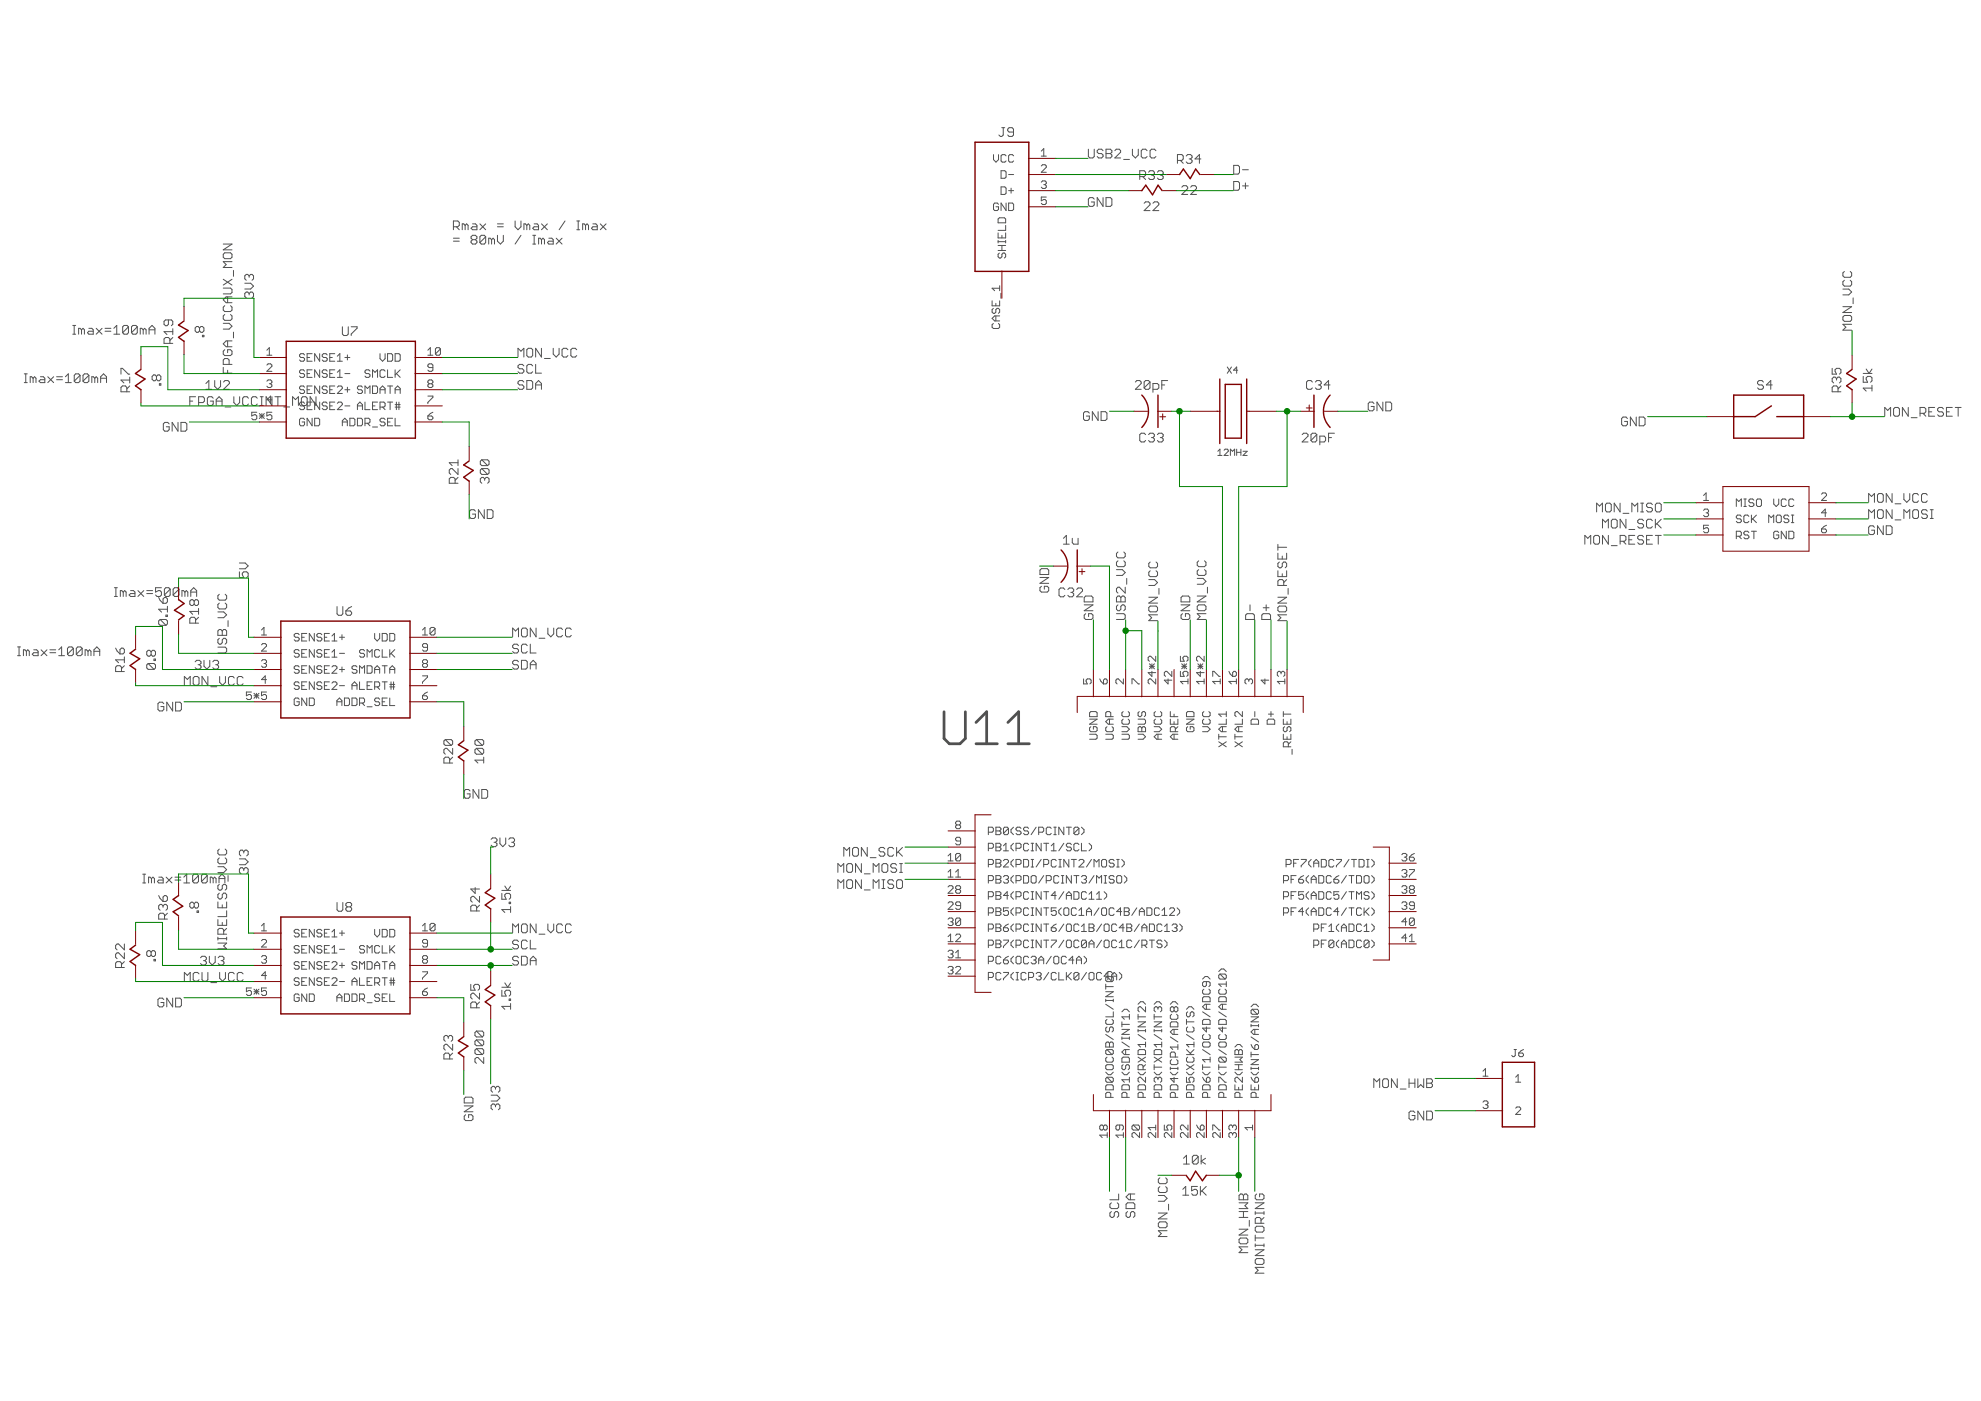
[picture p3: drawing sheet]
<svg xmlns="http://www.w3.org/2000/svg" width="594mm" height="420mm" viewBox="0 0 594 420" stroke-linecap="round" stroke-linejoin="round" font-family="sans-serif">
<g fill="none" stroke="#505050" stroke-width=".3">
<path d="M300.4 38.3h.9M300.9 38.3v2.2l-.5 .4h-.4l-.4-.4M303.9 39.6h-1.3l-.4-.4v-.5l.4-.4h.9l.4 .4v1.8l-.4 .4h-.9l-.4-.4M297.9 46.4v1.5l.8 .7 .7-.7v-1.5M300.2 56h1.1l.4 .4v1.5l-.4 .4h-1.1zM300.2 51.2h1.1l.4 .4v1.5l-.4 .4h-1.1zM301.7 46.7l-.4-.3h-.7l-.4 .3v1.6l.4 .3h.7l.4-.3M302.5 57.2h1.5M302.5 52.3h1.5M303.2 56.4v1.5M304 46.7l-.4-.3h-.8l-.3 .3v1.6l.3 .3h.8l.4-.3M312.3 45.3l.7-.7v2.2"/>
<path d="M312.3 49.8l.4-.4h.7l.4 .4v.4l-1.5 1.5h1.5M312.3 54.6l.4-.3h.7l.4 .3v.4l-.4 .4M312.3 46.8h1.5M313 55.4h.4M313.4 55.4l.4 .4v.3l-.4 .4h-.7l-.4-.4M313.8 59.1h-1.5v1.1l.7-.4h.4l.4 .4v.8l-.4 .3h-.7l-.4-.3M326.4 44.7v2.2l.4 .5h.9l.4-.5v-2.2M328.1 59.7l-.4-.4h-.9l-.4 .4v1.8l.4 .4h.9l.4-.4v-.9h-.8M330.8 45.2l-.5-.5h-.8l-.5 .5v.4l.5 .5h.8l.5 .4v.4l-.5 .5h-.8l-.5-.5M330.8 59.3v2.6l-1.8-2.6v2.6M331.7 59.3h1.3l.4 .4v1.8l-.4 .4h-1.3zM331.7 44.7h1.3l.4 .5v.4l-.4 .5 .4 .4v.4l-.4 .5h-1.3z"/>
<path d="M331.7 46.1h1.3M334.3 45.2l.5-.5h.8l.5 .5v.4l-1.8 1.8h1.8M337 47.8h1.7M339.6 44.7v1.8l.9 .9 .9-.9v-1.8M341.8 53h1.3l.5-.5v-.9l-.5-.4h-1.3v2.6M342.7 53l.9 .8M344 45.2l-.4-.5h-.9l-.5 .5v1.7l.5 .5h.9l.4-.5M344.4 51.6l.5-.4h.9l.4 .4v.5l-.4 .4M345.3 52.5h.5M345.8 52.5l.4 .5v.4l-.4 .4h-.9l-.5-.4M346.6 45.2l-.4-.5h-.9l-.4 .5v1.7l.4 .5h.9l.4-.5M347.1 51.6l.4-.4h.9l.4 .4v.5l-.4 .4"/>
<path d="M348 52.5h.4M348.4 52.5l.4 .5v.4l-.4 .4h-.9l-.4-.4M353.1 48.1h1.3l.4-.4v-.9l-.4-.4h-1.3v2.6M354 48.1l.8 .9M354.4 56.1l.5-.4h.8l.5 .4v.5l-1.8 1.7h1.8M355.7 46.8l.5-.4h.8l.5 .4v.4l-.5 .5M356.6 47.7h.4M357 47.7l.5 .4v.5l-.5 .4h-.8l-.5-.4M357.1 56.1l.4-.4h.9l.4 .4v.5l-1.7 1.7h1.7M360.1 47.7h-1.7l1.3-1.3v2.6M370 49.6h1.3l.4 .4v1.8l-.4 .4h-1.3zM370 54.4h1.3l.4 .5v1.7l-.4 .5h-1.3z"/>
<path d="M372.6 55.8h1.8M372.6 50.9h1.8M373.5 54.9v1.7M67 73.2h2.6l-2.6 1.7h2.6M67 76.3l.4-.5h1.7l.5 .5v.8l-.5 .5h-1.7l-.4-.5zM69.6 78.5h-2.6l.8 .9-.8 .8h2.6M136 68h1.3l.4-.4v-.9l-.4-.4h-1.3v2.6M136 72.3h1.7M136 71.4h1.7M136.9 68l.8 .9M139.5 67.6l-.4-.5h-.5v1.8M139.5 67.6v1.3"/>
<path d="M139.5 67.6l.4-.5 .5 .5v1.3M141.7 67.1h.9l.4 .5v1.3h-1.3l-.4-.4 .4-.5h1.3M141.7 71.9l-.4-.5v-.4l.4-.4h.9l.4 .4v.4l-.4 .5M141.7 71.9l-.4 .4v.4l.4 .5h.9l.4-.5v-.4l-.4-.4M141.7 71.9h.9M143.9 67.1l1.7 1.8M145.6 67.1l-1.7 1.8M145.6 71l-.4-.4h-.9l-.4 .4v1.7M145.6 71v1.7l-.4 .5h-.9l-.4-.5M145.6 71l-1.7 1.7M147.4 71.9l-.4-.5h-.4v1.8M147.4 71.9v1.3"/>
<path d="M147.4 71.9l.5-.5 .4 .5v1.3M149.2 68h1.7M149.2 67.1h1.7M149.2 70.6v1.7l.9 .9 .8-.9v-1.7M154.5 66.3v1.7l.8 .9 .9-.9v-1.7M156.2 70.6l-1.7 2.6M158 67.6l-.5-.5h-.4v1.8M158 67.6v1.3M158 67.6l.4-.5 .5 .5v1.3M159.8 70.6h.8M159.8 73.2h.8M160.2 67.1h.9l.4 .5v1.3h-1.3l-.4-.4 .4-.5h1.3"/>
<path d="M160.2 70.6v2.6M162.4 71.9l-.4-.5h-.5v1.8M162.4 67.1l1.7 1.8M162.4 71.9v1.3M162.4 71.9l.4-.5 .5 .5v1.3M164.1 67.1l-1.7 1.8M164.6 71.4h.9l.4 .5v1.3h-1.3l-.4-.5 .4-.4h1.3M166.8 71.4l1.8 1.8M168.6 71.4l-1.8 1.8M169.4 66.3l-1.7 2.6M173 66.3h.8M173 68.9h.8"/>
<path d="M173.4 66.3v2.6M175.6 67.6l-.4-.5h-.5v1.8M175.6 67.6v1.3M175.6 67.6l.4-.5 .5 .5v1.3M177.8 67.1h.9l.4 .5v1.3h-1.3l-.4-.4 .4-.5h1.3M180 67.1l1.8 1.8M181.8 67.1l-1.8 1.8M299.3 65.7l.4-.4h1.5l.4 .4v1.1h-2.3zM299.3 69.8v1.6h2.3v-1.6M299.3 72.1v.8M299.3 75.1h2.3M299.3 73.6h2.3"/>
<path d="M299.3 72.5h2.3M299.4 61.3l-.3-.4h-.8l-.4 .4v1.5l.4 .3h.8l.3-.3v-.8h-.7M299.7 75.9l-.4 .4v.7l.4 .4h.4l.4-.4v-.7l.3-.4h.4l.4 .4v.7l-.4 .4M300.5 70.6v.8M300.5 73.6v1.5M301.6 67.6v1.5h-2.3M301.6 72.1v.8M301.7 60.9v2.2l-1.5-2.2v2.2M302.5 60.9h1.1l.4 .4v1.5l-.4 .3h-1.1zM343.1 61l.5-.5h.8l.5 .5v.4l-1.8 1.8h1.8M345.8 61l.4-.5h.9l.4 .5v.4l-1.7 1.8h1.7M21.8 97.6h.9"/>
<path d="M22.2 97.6v2.6M24.4 98.9l.5-.4 .4 .4v1.3M24.4 98.9l-.4-.4h-.4v1.7M24.4 98.9v1.3M26.6 98.5h.9l.5 .4v1.3h-1.4l-.4-.4 .4-.5h1.4M28.9 98.5l1.7 1.7M30.6 98.5l-1.7 1.7M31.5 98.5h1.8M31.5 99.3h1.8M34.1 98.5l.9-.9v2.6M38.5 98v1.8l-.4 .4h-.9l-.4-.4M38.5 98l-.4-.4h-.9l-.4 .4v1.8"/>
<path d="M38.5 98l-1.7 1.8M41.2 98l-.5-.4h-.8l-.5 .4v1.8M41.2 98v1.8l-.5 .4h-.8l-.5-.4M41.2 98l-1.8 1.8M42.9 98.9l-.4-.4h-.4v1.7M42.9 98.9v1.3M42.9 98.9l.5-.4 .4 .4v1.3M44.7 98.9h1.8M50.5 95.9v1.4l-.4 .4h-.5l-.4-.4v-.9l.4-.5h1.8l.4 .5v.9l-.4 .4M51.8 99.5h-2.6l.9 .8M51.8 98.6v1.7M59.8 98.4l.5-.5h.4l.5 .5v.8l-.5 .5h-.4l-.5-.5"/>
<path d="M59.8 98.4l-.4-.5h-.5l-.4 .5v.8l.4 .5h.5l.4-.5M59.8 98.4v.8M67 86.4h2.1l.5 .4v.9l-.5 .4h-2.1M67 97h1.7l.9 .8-.9 .9h-1.7M67 83.8l2.6 1.7M67.4 91.7l-.4 .4v.9l.4 .4h1.7l.5-.4v-.9l-.5-.4M67.4 94.3l-.4 .5v.8l.4 .5h1.7l.5-.5v-.8l-.5-.5M68.3 89v1.8M69.6 89h-1.8l-.8 .9 .8 .9h1.8M69.6 83.8l-2.6 1.7M70 81.1v1.8M70 99.6v1.7"/>
<path d="M73.4 84.9h1.8l.8 .9-.8 .9h-1.8M74.7 88l-.4-.4h-.4l-.5 .4v.9l.5 .4M74.7 82.7l-.4-.4h-.4l-.5 .4v.9l.5 .5M74.7 88l.5-.4h.4l.4 .4v.9l-.4 .4M74.7 82.7v.5M74.7 88v.5M74.7 82.7l.5-.4h.4l.4 .4v.9l-.4 .5M102.7 98v2.2l.4 .4h.9l.4-.4v-2.2M105.3 98h1.8v.4l-1.8 1.8v.4M297.5 90.2v1.5h2.3v-1.5M297.9 92.5l-.4 .4v.7l.4 .4h.4l.3-.4v-.7l.4-.4h.4l.4 .4v.7l-.4 .4M297.9 97l-.4 .4v.7l.4 .4h1.5l.4-.4v-.7l-.4-.4"/>
<path d="M298.6 91v.7M298.6 94.7v1.5M299.8 85.7v1.5M299.8 94.7h-1.5l-.8 .8 .8 .7h1.5M299.8 86.4h-2.3l.8 .8M300.2 87.9v1.6M552.7 86.7h1.7l.9 .9-.9 .8h-1.7M552.7 92h2.6l-2.6 1.7h2.6M553.1 81.4l-.4 .5v.8l.4 .5h1.8l.4-.5v-.8l-.4-.5M553.1 84.1l-.4 .4v.9l.4 .4h1.8l.4-.4v-.9l-.4-.4M553.1 94.6h1.8l.4 .5v.8l-.4 .5h-1.8l-.4-.5v-.8zM555.3 97.3h-2.6l.9 .8-.9 .9h2.6"/>
<path d="M555.7 89.3v1.8M7.3 114.7h.9M7.3 112.1h.9M7.7 112.1v2.6M9.9 113.4l-.4-.4h-.4v1.7M9.9 113.4v1.3M9.9 113.4l.5-.4 .4 .4v1.3M12.1 113h.9l.4 .4v1.3h-1.3l-.4-.4 .4-.4h1.3M14.3 113l1.8 1.7M16.1 113l-1.8 1.7M17 113h1.7M17 113.9h1.7"/>
<path d="M19.6 114.7h1.8M19.6 113l.9-.9v2.6M21.8 100.2h.9M24 112.6v1.7l-.4 .4h-.9l-.4-.4M24 112.6l-.4-.5h-.9l-.4 .5v1.7M24 112.6l-1.7 1.7M26.6 112.6v1.7l-.4 .4h-.9l-.4-.4M26.6 112.6l-.4-.5h-.9l-.4 .5v1.7M26.6 112.6l-1.7 1.7M28.4 113.4l-.4-.4h-.5v1.7M28.4 113.4v1.3M28.4 113.4l.5-.4 .4 .4v1.3"/>
<path d="M30.2 114.7v-1.7l.9-.9 .8 .9v1.7M30.2 113.4h1.7M34.1 100.2h1.8M36.3 112.2v-1.7h.4l1.8 1.7h.4M38 117.5v-1.3l-.4-.5h-.9l-.4 .5v1.3h2.6M38.9 114h-2.6l.9 .9M38.9 115.7l-.9 .9M38.9 113.1v1.8M44.7 100.2v-1.7l.9-.9 .9 .9v1.7M46.9 112.9l.5-.5h.4l.4 .5v.8l-.4 .5h-.4l-.5-.5M46.9 112.9l-.4-.5h-.4l-.5 .5v.8l.5 .5h.4l.4-.5M46.9 112.9v.8"/>
<path d="M47.8 115.1h.4v.4h-.4zM50.9 103v-1.3l-.4-.5h-.9l-.4 .5v1.3h2.6M51.8 101.2l-.9 .9M58.7 119h-1.8v2.6M60.7 100.6h.5v.4h-.5zM61.7 116.8h1.8M61.7 115l.9-.9v2.7M63.9 119.4l-.4-.4h-.9l-.4 .4v1.8l.4 .4h.9l.4-.4v-.9h-.8M64.4 114.1v1.8l.9 .9 .8-.9v-1.8M67 110.2v1.7h2.6M67 114.6l.5-.5h.8l.5 .5v.4l-1.8 1.8h1.8M67.4 104.9l-.4 .4v.9l.4 .4h1.7l.5-.4v-.9l-.5-.4h-.8v.9"/>
<path d="M68.3 102.2v1.8M68.3 111v.9M68.7 109.3v-1.3l-.4-.5h-.9l-.4 .5v1.3h2.6M69.6 102.2h-1.8l-.8 .9 .8 .9h1.8M70.1 119v1.7l.9 .9 .9-.9v-1.7M74.5 119.4l-.4-.4h-.9l-.4 .4v1.8l.4 .4h.9l.4-.4M77.2 119.4l-.5-.4h-.9l-.4 .4v1.8l.4 .4h.9l.5-.4M78 119h.9M78.5 119v2.6M80 114.3l.4-.4h.8l.3 .4v.4l-.3 .4M80 109.5l.4-.4h.8l.3 .4v.4l-1.5 1.5h1.5M80 105l.8-.7v2.2"/>
<path d="M80 106.5h1.5M80.8 115.1h.4M81.2 115.1l.3 .4v.3l-.3 .4h-.8l-.4-.4M81.5 119.9h-1.5l1.2-1.1v2.3M81.6 119v2.6l-1.8-2.6v2.6M82.4 119h1.8M83.3 119v2.6M90.8 119h.9l.4 .4v1.8l-.4 .4h-.9l-.4-.4v-1.8zM91.3 111.3l-.3-.4h-.8l-.4 .4v.4l.4 .3h.8l.3 .4v.4l-.3 .4h-.8l-.4-.4M91.3 116.1l-.3-.3h-.8l-.4 .3v.4l.4 .4h.8l.3 .4v.3l-.3 .4h-.8l-.4-.4M91.3 106.4l-.3-.3h-.8l-.4 .3v.4l.4 .4h.8l.3 .4v.3l-.3 .4h-.8l-.4-.4M92.1 112h.8"/>
<path d="M92.1 116.9h.8M92.1 107.2h.8M93.6 115.8h-1.5v2.2h1.5M93.6 106.1h-1.5v2.2h1.5M93.6 110.9h-1.5v2.3h1.5M94.8 119v2.6l-1.8-2.6v2.6M95.9 106.1v2.2l-1.5-2.2v2.2M95.9 110.9v2.3l-1.5-2.3v2.3M95.9 115.8v2.2l-1.5-2.2v2.2M98.1 116.1l-.4-.3h-.7l-.4 .3v.4l.4 .4h.7l.4 .4v.3l-.4 .4h-.7l-.4-.4M98.1 111.3l-.4-.4h-.7l-.4 .4v.4l.4 .3h.7l.4 .4v.4l-.4 .4h-.7l-.4-.4M98.1 106.4l-.4-.3h-.7l-.4 .3v.4l.4 .4h.7l.4 .4v.3l-.4 .4h-.7l-.4-.4"/>
<path d="M98.9 112h.8M98.9 116.9h.8M98.9 107.2h.8M100.4 115.8h-1.5v2.2h1.5M100.4 106.1h-1.5v2.2h1.5M100.4 110.9h-1.5v2.3h1.5M101.2 116.1l.3-.3h.8l.4 .3v.4l-1.5 1.5h1.5M101.2 113.2h1.5M101.2 111.7l.7-.8v2.3M101.2 106.8l.7-.7v2.2M101.2 108.3h1.5M103.4 112h1.5"/>
<path d="M103.4 116.9h1.5M103.4 107.2h1.5M104.2 106.4v1.5M104.2 116.1v1.5M108.7 116.1l-.4-.3h-.8l-.3 .3v.4l.3 .4h.8l.4 .4v.3l-.4 .4h-.8l-.3-.4M109.5 118v-2.2l.7 .7 .8-.7v2.2M111 111.3l-.4-.4h-.8l-.3 .4v.4l.3 .3h.8l.4 .4v.4l-.4 .4h-.8l-.3-.4M111.7 115.8h1.1l.4 .3v1.5l-.4 .4h-1.1zM111.7 113.2v-2.3l.8 .8 .7-.8v2.3M114 116.9h1.5M114 106.1v1.5l.7 .7 .8-.7v-1.5M114 118v-1.5l.7-.7 .8 .7v1.5"/>
<path d="M115.5 111.3l-.4-.4h-.8l-.3 .4v1.5l.3 .4h.8l.4-.4M116.2 115.8h1.6M116.2 110.9v2.3h1.6M116.2 106.1h1.2l.4 .3v1.5l-.4 .4h-1.2zM117 115.8v2.2M118.5 116.9h1.5M118.5 106.1h1.1l.4 .3v1.5l-.4 .4h-1.1zM118.5 110.9v2.3M118.5 118v-1.5l.8-.7 .7 .7v1.5M118.9 112l1.1 1.2M120 110.9l-1.5 1.5M128.3 106.5h1.5"/>
<path d="M128.3 105l.8-.7v2.2M128.3 118.8h1.5v.4l-1.5 1.5v.4M128.7 115.1h.7M128.7 115.1l-.4-.4v-.4l.4-.4h.7l.4 .4v.4l-.4 .4M128.7 115.1l-.4 .4v.3l.4 .4h.7l.4-.4v-.3l-.4-.4M129.8 110.2h-1.1l-.4-.3v-.4l.4-.4h.7l.4 .4v1.5l-.4 .4h-.7l-.4-.4M132.1 104.6v1.6l-.4 .3h-.8l-.3-.3M132.1 104.6l-.4-.3h-.8l-.3 .3v1.6M132.1 104.6l-1.5 1.6M155.3 107.1v-2.6l.9 .8 .9-.8v2.6M157.1 114.6l-.4-.5h-.9l-.5 .5v.4l.5 .4h.9l.4 .5v.4l-.4 .5h-.9l-.5-.5M157.1 109.7l-.4-.4h-.9l-.5 .4v.5l.5 .4h.9l.4 .4v.5l-.4 .4h-.9l-.5-.4"/>
<path d="M158 104.9l.4-.4h.9l.4 .4v1.7l-.4 .5h-.9l-.4-.5zM158 114.1h1.3l.4 .5v1.7l-.4 .5h-1.3zM159.7 109.7l-.4-.4h-.9l-.4 .4v1.8l.4 .4h.9l.4-.4M160.6 116.8v-1.8l.9-.9 .9 .9v1.8M160.6 115.4h1.8M160.6 109.3v2.6h1.8M162.4 104.5v2.6l-1.8-2.6v2.6M163.3 107.5h1.7M165.9 104.5v1.7l.9 .9 .9-.9v-1.7M170.3 104.9l-.4-.4h-.9l-.4 .4v1.7l.4 .5h.9l.4-.5M173 104.9l-.5-.4h-.9l-.4 .4v1.7l.4 .5h.9l.5-.5M340.5 114.6l.4-.5h.9l.4 .5v.4l-1.7 1.8h1.7"/>
<path d="M344.9 114.6v1.7l-.5 .5h-.8l-.5-.5M344.9 114.6l-.5-.5h-.8l-.5 .5v1.7M344.9 114.6l-1.8 1.7M345.8 116.8h1.3l.4-.5v-.9l-.4-.4h-1.3v2.6M348.4 115.4h.9M350.2 114.1h-1.8v2.7M368 110.1l1.3 1.9M369.3 110.1l-1.3 1.9M371.2 111h-1.3l1-.9v1.9M393.6 114.6l-.5-.5h-.8l-.5 .5v1.7l.5 .5h.8l.5-.5M394.5 114.6l.4-.5h.9l.4 .5v.4l-.4 .4M395.3 115.4h.5"/>
<path d="M395.8 115.4l.4 .5v.4l-.4 .5h-.9l-.4-.5M398.9 115.4h-1.8l1.3-1.3v2.7M528.8 114.6l-.4-.5h-.9l-.4 .5v.4l.4 .4h.9l.4 .5v.4l-.4 .5h-.9l-.4-.5M531.5 115.4h-1.8l1.3-1.3v2.7M549.4 110.5v1.7h1.4l-.5-.9v-.4l.5-.4h.8l.5 .4v.9l-.5 .4M550.8 113.5l-.5-.4h-.4l-.5 .4v.9l.5 .5M550.8 113.5l.4-.4h.4l.5 .4v.9l-.5 .5M550.8 113.5v.5M551.2 117.5v-1.3l-.4-.5h-.9l-.5 .5v1.3h2.7M552.1 115.7l-.9 .9M558.8 112.9v1.7h1.3l-.5-.9v-.4l.5-.4h.9l.4 .4v.9l-.4 .4M558.8 112h2.6"/>
<path d="M559.6 110.7l.9 1.3 .9-1.3M561.4 116.4h-2.6l.8 .9M561.4 115.5v1.8M50.7 127.1l-.4-.4h-.9l-.4 .4v1.8l.4 .4h.9l.4-.4v-.9h-.8M53.4 126.7v2.6l-1.8-2.6v2.6M54.3 126.7h1.3l.4 .4v1.8l-.4 .4h-1.3zM56.9 120.3h.9M59.6 120.7h1.3l.4-.4v-.9l-.4-.4h-1.3v2.6M64.8 120.3h1.8M64.8 121.6v-1.8l.9-.8 .9 .8v1.8M67.5 122h1.7M77 123.6h-1.5v1.2l1.1-.4 .4 .4v.7l-.4 .4h-.7l-.4-.4"/>
<path d="M77.8 124l1.5 1.5M77.8 124.8h1.5M78 121.6h.9M78.5 124v1.5M79.3 124l-1.5 1.5M81.5 123.6h-1.5v1.2l1.2-.4 .3 .4v.7l-.3 .4h-.8l-.4-.4M85.1 122h1.7M87.7 121.6v-2.6l.9 .8 .9-.8v2.6M91.3 121l-.3-.4h-.8l-.4 .4v.3l.4 .4h.8l.3 .4v.4l-.3 .4h-.8l-.4-.4M91.3 125.8l-.3-.4h-.8l-.4 .4v1.5l.4 .4h.8l.3-.4v-.7h-.7M92.1 121.7h.8M93.6 120.6h-1.5v2.3h1.5"/>
<path d="M93.6 125.4v2.3l-1.5-2.3v2.3M94.4 125.4h1.1l.4 .4v1.5l-.4 .4h-1.1zM95.9 120.6v2.3l-1.5-2.3v2.3M98.1 121l-.4-.4h-.7l-.4 .4v.3l.4 .4h.7l.4 .4v.4l-.4 .4h-.7l-.4-.4M98.9 121.7h.8M100.4 120.6h-1.5v2.3h1.5M101.2 121l.3-.4h.8l.4 .4v.3l-1.5 1.6h1.5M102.7 127.7v-1.5l.7-.8 .8 .8v1.5M102.7 126.6h1.5M103.4 121.7h1.5M104.9 125.4h1.1l.4 .4v1.5l-.4 .4h-1.1zM107.2 121.7h1.5"/>
<path d="M107.2 125.4h1.1l.4 .4v1.5l-.4 .4h-1.1zM107.2 122.9v-1.6l.7-.7 .8 .7v1.6M109.5 120.6v2.3h1.5M109.5 126.9h1.1l.4-.3v-.8l-.4-.4h-1.1v2.3M110.2 126.9l.8 .8M111.7 121.7h.8M111.7 128.1h1.5M113.2 120.6h-1.5v2.3h1.5M114 122.1h1.1l.4-.4v-.7l-.4-.4h-1.1v2.3M114.7 122.1l.8 .8M115.5 125.8l-.4-.4h-.8l-.3 .4v.4l.3 .4h.8l.4 .3v.4l-.4 .4h-.8l-.3-.4M116.2 120.6h1.6"/>
<path d="M116.2 126.6h.8M117 120.6v2.3M117.8 125.4h-1.6v2.3h1.6M118.5 125.4v2.3h1.5M118.5 122.1h1.5M118.5 121.3h1.5M118.9 120.6v2.3M119.6 120.6v2.3M128.3 124.8h1.1l.4 .3v.4l-.4 .4h-.7l-.4-.4zM129.8 123.6l-.7 .4-.8 .8M137.4 137.9v1.7M137.4 138.8h-2.7l.9 .8"/>
<path d="M144.5 137.9l-.5 .4v.9l.5 .4h1.7M144.5 137.9h1.7l.5 .4v.9l-.5 .4M144.5 137.9l1.7 1.7M326.7 123.9l-.5-.4h-.8l-.5 .4v1.7l.5 .5h.8l.5-.5v-.8h-.9M329.3 123.5v2.6l-1.7-2.6v2.6M330.2 123.5h1.3l.5 .4v1.7l-.5 .5h-1.3zM343.6 130.3l-.5-.4h-.9l-.4 .4v1.8l.4 .4h.9l.5-.4M344.4 130.3l.5-.4h.9l.4 .4v.5l-.4 .4M345.3 131.2h.5M345.8 131.2l.4 .5v.4l-.4 .4h-.9l-.5-.4M347.1 130.3l.4-.4h.9l.4 .4v.5l-.4 .4M348 131.2h.4"/>
<path d="M348.4 131.2l.4 .5v.4l-.4 .4h-.9l-.4-.4M365.2 135.3l.6-.6v1.9M365.2 136.6h1.3M367.1 135l.3-.3h.6l.3 .3v.3l-1.2 1.3h1.2M369 136.6v-1.9l.6 .6 .6-.6v1.9M370.9 134.7v1.9M370.9 135.7h1.2M372.1 134.7v1.9M372.8 135.3h1.2l-1.2 1.3h1.2M390.5 130.3l.4-.4h.9l.5 .4v.5l-1.8 1.7h1.8M394.9 130.3v1.8l-.4 .4h-.9l-.5-.4M394.9 130.3l-.4-.4h-.9l-.5 .4v1.8"/>
<path d="M394.9 130.3l-1.8 1.8M395.8 132.5h1.3l.4-.4v-.9l-.4-.4h-1.3v2.6M398.4 131.2h.9M400.2 129.9h-1.8v2.6M412.1 121l-.5-.4h-.9l-.4 .4v1.8l.4 .4h.9l.5-.4v-.9h-.9M414.7 120.6v2.6l-1.8-2.6v2.6M415.6 120.6h1.3l.4 .4v1.8l-.4 .4h-1.3zM488 125.5l-.4-.4h-.9l-.4 .4v1.8l.4 .4h.9l.4-.4v-.9h-.8M490.7 125.1v2.6l-1.8-2.6v2.6M491.6 125.1h1.3l.4 .4v1.8l-.4 .4h-1.3zM565.2 124.8v-2.6l.9 .9 .9-.9v2.6M568.3 122.2h.9l.4 .4v1.8l-.4 .4h-.9l-.4-.4v-1.8z"/>
<path d="M572.3 122.2v2.6l-1.8-2.6v2.6M573.2 125.3h1.7M575.8 124h1.3l.4-.5v-.9l-.4-.4h-1.3v2.6M576.7 124l.8 .8M578.4 123.5h.9M580.2 122.2h-1.8v2.6h1.8M582.8 122.6l-.4-.4h-.9l-.4 .4v.5l.4 .4h.9l.4 .5v.4l-.4 .4h-.9l-.4-.4M583.7 123.5h.9M585.5 122.2h-1.8v2.6h1.8M586.4 122.2h1.7M587.2 122.2v2.6M136.5 144.9v-1.3l-.5-.4h-.8l-.5 .4v1.3h2.7"/>
<path d="M137.4 140.5v1.8l-1.8-1.8h-.4l-.5 .5v.8l.5 .5M137.4 143.2l-.9 .9M142.6 153.3l-.5-.4h-.8l-.5 .4v1.7l.5 .5h.8l.5-.5v-.8h-.9M144.5 140.5l-.5 .5v.8l.5 .5h1.7M144.5 140.5h1.7l.5 .5v.8l-.5 .5M144.5 140.5l1.7 1.8M145.2 152.9v2.6l-1.7-2.6v2.6M145.4 143.6l-.5-.4h-.4l-.5 .4v.9l.5 .4M145.4 143.6l.4-.4h.4l.5 .4v.9l-.5 .4M145.4 143.6v.5M146.1 152.9h1.3l.4 .4v1.7l-.4 .5h-1.3zM478.8 153.5v-2.6l.9 .9 .8-.9v2.6"/>
<path d="M480.6 158.3v-2.6l.8 .9 .9-.9v2.6M481.9 150.9h.9l.4 .4v1.8l-.4 .4h-.9l-.4-.4v-1.8zM483.6 155.7h.9l.5 .5v1.7l-.5 .4h-.9l-.4-.4v-1.7zM485.8 150.9v2.6l-1.7-2.6v2.6M486.7 153.9h1.8M487.6 155.7v2.6l-1.7-2.6v2.6M488.5 158.8h1.7M489.4 153.5v-2.6l.8 .9 .9-.9v2.6M492 150.9h.9M492 153.5h.9M492.5 150.9v2.6M492.9 156.2l-.5-.5h-.8l-.5 .5v.4l.5 .4h.8l.5 .5v.4l-.5 .4h-.8l-.5-.4"/>
<path d="M495.5 151.3l-.4-.4h-.9l-.4 .4v.5l.4 .4h.9l.4 .4v.5l-.4 .4h-.9l-.4-.4M495.5 156.2l-.4-.5h-.9l-.4 .5v1.7l.4 .4h.9l.4-.4M496.4 151.3l.5-.4h.8l.5 .4v1.8l-.5 .4h-.8l-.5-.4zM496.4 155.7v2.6M496.9 157l1.3 1.3M498.2 155.7l-1.8 1.8M510.9 148.6l.7-.8v2.3M510.9 150.1h1.5M510.9 153.1l.4-.4h.7l.4 .4v.3l-.4 .4M511.6 153.8h.4M512 153.8l.4 .4v.4l-.4 .3h-.7l-.4-.3M512.4 157.5h-1.5v1.1l.7-.3h.4l.4 .3v.8l-.4 .4h-.7l-.4-.4"/>
<path d="M520.7 151.9v-2.3l.7 .8 .8-.8v2.3M522.2 154.9l-.4-.4h-.7l-.4 .4v.3l.4 .4h.7l.4 .4v.4l-.4 .3h-.7l-.4-.3M523 151.9h.7M523 149.6h.7M523.3 149.6v2.3M524.5 154.9l-.4-.4h-.8l-.3 .4v1.5l.3 .3h.8l.4-.3M524.5 159.7l-.4-.4h-.8l-.3 .4v.4l.3 .3h.8l.4 .4v.4l-.4 .4h-.8l-.3-.4M525.2 154.5v2.2M525.2 159.3h1.5M525.6 155.6l1.1 1.1M526 150l-.4-.4h-.8l-.3 .4v.4l.3 .4h.8l.4 .4v.3l-.4 .4h-.8l-.3-.4M526 159.3v2.3"/>
<path d="M526.7 150l.4-.4h.8l.3 .4v1.5l-.3 .4h-.8l-.4-.4zM526.7 154.5l-1.5 1.5M530.4 156.7v-2.2l.8 .7 .7-.7v2.2M531.9 149.6v1.6l.8 .7 .7-.7v-1.6M533 154.5h.8l.4 .4v1.5l-.4 .3h-.8l-.3-.3v-1.5zM533.4 159.7l-.4-.4h-.7l-.4 .4v1.5l.4 .4h.7l.4-.4v-.8h-.7M535.7 150l-.4-.4h-.7l-.4 .4v1.5l.4 .4h.7l.4-.4M535.7 159.3v2.3l-1.5-2.3v2.3M536.4 154.9l-.3-.4h-.8l-.4 .4v.3l.4 .4h.8l.3 .4v.4l-.3 .3h-.8l-.4-.3M536.4 159.3h1.2l.4 .4v1.5l-.4 .4h-1.2zM537.2 154.5h.8M537.2 156.7h.8"/>
<path d="M537.6 154.5v2.2M538 150l-.4-.4h-.8l-.4 .4v1.5l.4 .4h.8l.4-.4M546.2 148.2l.4-.4h.8l.4 .4v.4l-1.6 1.5h1.6M546.2 158.6h1.2l.4 .4v.4l-.4 .4h-.8l-.4-.4zM547.8 153.8h-1.6l1.2-1.1v2.2M547.8 157.5l-.8 .4-.8 .7M560.4 150.6v-2.6l.9 .9 .8-.9v2.6M560.4 155.5v-2.6l.9 .8 .8-.8v2.6M562.1 158.1l-.4-.4h-.9l-.4 .4v1.8l.4 .4h.9l.4-.4v-.9h-.8M563 153.3l.5-.4h.8l.5 .4v1.7l-.5 .5h-.8l-.5-.5zM563.5 148h.8l.5 .5v1.7l-.5 .4h-.8l-.5-.4v-1.7zM564.8 157.7v2.6l-1.8-2.6v2.6"/>
<path d="M565.7 157.7h1.3l.4 .4v1.8l-.4 .4h-1.3zM567.4 148v2.6l-1.7-2.6v2.6M567.4 152.9v2.6l-1.7-2.6v2.6M568.3 155.9h1.8M568.3 151.1h1.8M570.9 148v1.8l.9 .8 .9-.8v-1.8M570.9 155.5v-2.6l.9 .8 .9-.8v2.6M574 152.9h.9l.4 .4v1.7l-.4 .5h-.9l-.4-.5v-1.7zM575.3 148.5l-.4-.5h-.9l-.4 .5v1.7l.4 .4h.9l.4-.4M578 153.3l-.4-.4h-.9l-.5 .4v.4l.5 .5h.9l.4 .4v.4l-.4 .5h-.9l-.5-.5M578 148.5l-.4-.5h-.9l-.5 .5v1.7l.5 .4h.9l.4-.4M578.9 152.9h.9"/>
<path d="M578.9 155.5h.9M579.3 152.9v2.6M34.3 178.9h.9M34.3 176.3h.9M34.8 176.3v2.6M37 177.6l.4-.5 .4 .5v1.3M37 177.6l-.5-.5h-.4v1.8M37 177.6v1.3M39.2 177.1h.8l.5 .5v1.3h-1.3l-.5-.5 .5-.4h1.3M41.4 177.1l1.7 1.8M43.1 177.1l-1.7 1.8M44 177.1h1.8"/>
<path d="M44 178h1.8M47.6 179.2l.4 .9 .9 .8M48.4 176.3h-1.7v1.3l.8-.5h.5l.4 .5v.8l-.4 .5h-.9l-.4-.5M48.9 179.6l.4-.4h.5l.4 .4v.9l-.4 .4h-.9zM51 176.7v1.7l-.4 .5h-.9l-.4-.5M51 176.7l-.4-.4h-.9l-.4 .4v1.7M51 176.7l-1.7 1.7M53.7 176.7v1.7l-.5 .5h-.8l-.5-.5M53.7 176.7l-.5-.4h-.8l-.5 .4v1.7M53.7 176.7l-1.8 1.7M55.5 177.6l-.5-.5h-.4v1.8M55.5 177.6v1.3"/>
<path d="M55.5 177.6l.4-.5 .4 .5v1.3M57.2 178.9v-1.8l.9-.8 .9 .8v1.8M57.2 177.6h1.8M65.8 178.2l-.5 .5v.8l.5 .5h1.7l.5-.5v-.8l-.5-.5M71.8 168.8h1.7l.9 .9-.9 .9h-1.7M71.8 171.5v1.7h1.3l-.4-.8v-.5l.4-.4h.9l.4 .4v.9l-.4 .4M311.9 171l.4-.5h1.7l.5 .5v1.3h-2.6zM311.9 173.2h2.6l-2.6 1.7h2.6M312.3 175.8l-.4 .5v.8l.4 .5h1.7l.5-.5v-.8l-.5-.5h-.8v.9M318.9 161.4l.9-.8v2.6M318.9 163.2h1.8M319.3 176.8l-.4-.5h-.9l-.4 .5v1.7l.4 .5h.9l.4-.5"/>
<path d="M320.2 176.8l.5-.5h.8l.5 .5v.4l-.5 .5M321.1 177.7h.4M321.5 177.7l.5 .4v.4l-.5 .5h-.8l-.5-.5M321.6 161.4v1.4l.4 .4h1.3v-1.8M322.9 176.8l.4-.5h.9l.4 .5v.4l-1.7 1.8h1.7M325.6 178.8h1.7l.5 .4v1.3h-2.7v-1.3zM334.8 170.8h1.8l.8 .9-.8 .9h-1.8M334.8 179.2l.5-.4h.4l.4 .4 .5-.4h.4l.4 .4v1.3h-2.6zM335.3 165.5l-.5 .5v.9l.5 .4h1.7l.4-.4v-.9l-.4-.5M335.3 168.2l-.5 .4v.9l.5 .4h1.7l.4-.4v-.9l-.4-.4M336.1 179.2v1.3M337.4 176.1v1.8l-1.7-1.8h-.4l-.5 .5v.8l.5 .5"/>
<path d="M337.9 173.5v1.7M344.5 179.1h2.6l-2.6 1.8h2.6M344.5 173.8h1.7l.9 .9-.9 .9h-1.7M344.9 171.2l-.4 .4v.9l.4 .4h1.8l.4-.4v-.9l-.4-.4M344.9 168.6l-.4 .4v.9l.4 .4h1.8l.4-.4v-.9l-.4-.4M347.6 176.5v1.7M354.2 179.2l.4-.4h1.8l.4 .4v1.3h-2.6zM359 178.8h2.7l-2.7 1.7h2.7M359 173.5h1.8l.9 .8-.9 .9h-1.8M359.5 170.8l-.5 .5v.8l.5 .5h1.7l.5-.5v-.8l-.5-.5M359.5 168.2l-.5 .4v.9l.5 .4h1.7l.5-.4v-.9l-.5-.4M362.1 176.1v1.8"/>
<path d="M383.2 163.3v1.7M383.2 165.9v1.8h2.6v-1.8M383.2 171.2v1.7h2.6v-1.7M383.2 179.1h2.6l-2.6 1.8h2.6M383.2 164.1h2.6M383.7 168.6l-.5 .4v.9l.5 .4h.4l.4-.4v-.9l.5-.4h.4l.4 .4v.9l-.4 .4M384.5 166.8v.9M384.5 172.1v.8M385 175.6v-1.3l-.5-.5h-.8l-.5 .5v1.3h2.6M385.8 173.8l-.8 .9M386.3 176.5v1.7M475.3 163.2v-2.6l.9 .8 .8-.8v2.6"/>
<path d="M477.9 161l.5-.4h.8l.5 .4v1.8l-.5 .4h-.8l-.5-.4zM482.3 160.6v2.6l-1.7-2.6v2.6M483.2 163.6h1.8M485.9 162.3h1.3l.4-.4v-.9l-.4-.4h-1.3v2.6M486.7 162.3l.9 .9M488.5 161.9h.9M490.2 160.6h-1.7v2.6h1.7M492.9 161l-.5-.4h-.8l-.5 .4v.4l.5 .5h.8l.5 .4v.5l-.5 .4h-.8l-.5-.4M493.8 161.9h.8M495.5 160.6h-1.7v2.6h1.7M496.4 160.6h1.8M497.3 160.6v2.6"/>
<path d="M520.7 160.8h1.1l.4-.4v-.7l-.4-.4h-1.1v2.3M521.4 160.8l.8 .8M5.3 196.6h.8M5.3 194h.8M5.7 194v2.6M7.9 195.3l-.4-.4h-.5v1.7M7.9 195.3v1.3M7.9 195.3l.4-.4 .5 .4v1.3M10.1 194.9h.9l.4 .4v1.3h-1.3l-.4-.4 .4-.5h1.3M12.3 194.9l1.8 1.7M14.1 194.9l-1.8 1.7M15 194.9h1.7"/>
<path d="M15 195.7h1.7M17.6 196.6h1.7M17.6 194.9l.9-.9v2.6M22 194.4v1.8l-.5 .4h-.8l-.5-.4M22 194.4l-.5-.4h-.8l-.5 .4v1.8M22 194.4l-1.8 1.8M24.6 194.4v1.8l-.4 .4h-.9l-.4-.4M24.6 194.4l-.4-.4h-.9l-.4 .4v1.8M24.6 194.4l-1.7 1.8M26.4 195.3l-.4-.4h-.5v1.7M26.4 195.3v1.3M26.4 195.3l.4-.4 .5 .4v1.3"/>
<path d="M28.2 196.6v-1.7l.8-.9 .9 .9v1.7M28.2 195.3h1.7M34.7 194.4l.4 .8 .9 .9M36 194.8l.4-.4h.5l.4 .4v.9l-.4 .4h-.9zM37.3 197v1.8M37.3 197.9h-2.6l.9 .9M37.3 199.6l-.9 .9M44.4 199h1.8l.4 .4v.9l-.4 .4M44.4 199l-.4 .4v.9l.4 .4h1.8M44.4 199l1.8 1.7M45.3 195.5l.4-.5h.5l.4 .5v.8l-.4 .5h-.5l-.4-.5M45.3 195.5l-.4-.5h-.5l-.4 .5v.8l.4 .5h.5l.4-.5"/>
<path d="M45.3 195.5v.8M46.2 197.7h.4v.4h-.4zM48 185.8l-.4 .4v.9l.4 .4h1.8M48 185.8h1.8l.4 .4v.9l-.4 .4M48 185.8l1.8 1.7M49.8 184.5h.4v.4h-.4zM50.2 181.8v1.8M50.2 182.7h-2.6l.9 .9M58.2 180.3l.5-.4h.4l.4 .4v.9l-.4 .4h-.4l-.5-.4M58.2 180.3l-.4-.4h-.5l-.4 .4v.9l.4 .4h.5l.4-.4M58.2 180.3v.9M58.5 198.5l.5-.5h.8l.5 .5v.4l-.5 .4"/>
<path d="M58.7 186.9v-1.3l-.5-.5h-.9l-.4 .5v1.3h2.6M59.4 199.3h.4M59.5 183.4h-2.6l.9 .8M59.5 182.5v1.7M59.5 185.1l-.8 .9M59.8 199.3l.5 .5v.4l-.5 .5h-.8l-.5-.5M61.2 198v1.8l.8 .9 .9-.9v-1.8M63.8 198.5l.4-.5h.9l.5 .5v.4l-.5 .4M64.7 199.3h.4M65.1 199.3l.5 .5v.4l-.5 .5h-.9l-.4-.5M65.3 194.1h2.2l.5 .4v.9l-.5 .4h-2.2M65.3 183.5h1.8l.9 .9-.9 .9h-1.8"/>
<path d="M65.8 188.8h.4l.5 .4 .4-.4h.4l.5 .4v1.3h-2.7v-1.3zM65.8 191.4l-.5 .5v.8l.5 .5h.4l.5-.5v-.8l.4-.5h.4l.5 .5v.8l-.5 .5M65.8 180.9l-.5 .4v.9l.5 .4h1.7l.5-.4v-.9l-.5-.4M66.7 189.2v1.3M68.4 186.1v1.8M78.4 193.4l.4-.4h.7l.4 .4v.4l-1.5 1.5h1.5M78.4 198.2l.4-.4h.7l.4 .4v.4l-.4 .4M78.4 188.9l.8-.7v2.2M78.4 190.4h1.5M79.2 199h.3M79.5 199l.4 .4v.3l-.4 .4h-.7l-.4-.4M89.7 195.2l-.4-.4h-.7l-.4 .4v.4l.4 .3h.7l.4 .4v.4l-.4 .4h-.7l-.4-.4"/>
<path d="M89.7 190.4l-.4-.4h-.7l-.4 .4v.3l.4 .4h.7l.4 .4v.4l-.4 .3h-.7l-.4-.3M90.5 195.9h.7M90.5 191.1h.7M92 194.8h-1.5v2.3h1.5M92 190h-1.5v2.2h1.5M92 199.7h-1.5v2.2h1.5M94.3 190v2.2l-1.5-2.2v2.2M94.3 194.8v2.3l-1.5-2.3v2.3M94.3 199.7v2.2l-1.5-2.2v2.2M96.5 195.2l-.4-.4h-.7l-.4 .4v.4l.4 .3h.7l.4 .4v.4l-.4 .4h-.7l-.4-.4M96.5 190.4l-.4-.4h-.7l-.4 .4v.3l.4 .4h.7l.4 .4v.4l-.4 .3h-.7l-.4-.3M97.3 195.9h.7"/>
<path d="M97.3 191.1h.7M98.8 194.8h-1.5v2.3h1.5M98.8 190h-1.5v2.2h1.5M98.8 199.7h-1.5v2.2h1.5M99.5 190.7l.8-.7v2.2M99.5 195.6l.8-.8v2.3M99.5 197.1h1.5M99.5 192.2h1.5M101.1 181.9v2.2l.4 .4h.9l.4-.4v-2.2M101.8 195.9h1.5M101.8 191.1h1.5M102.6 190.4v1.5"/>
<path d="M103.7 183.2h1.3l.5 .5v.4l-.5 .4h-.9l-.4-.4zM105.5 181.9l-.9 .5-.9 .8M109.3 195.2l-.3-.4h-.8l-.4 .4v.4l.4 .3h.8l.3 .4v.4l-.3 .4h-.8l-.4-.4M110.1 197.1v-2.3l.7 .8 .8-.8v2.3M110.1 199.7h1.1l.4 .3v1.5l-.4 .4h-1.1zM112.4 190v1.5l.7 .7 .8-.7v-1.5M113.9 195.2l-.4-.4h-.8l-.3 .4v1.5l.3 .4h.8l.4-.4M114.6 190h1.2l.3 .4v1.5l-.3 .3h-1.2zM114.6 194.8v2.3h1.5M114.6 199.7h1.5M115.4 199.7v2.2M116.9 190h1.1l.4 .4v1.5l-.4 .3h-1.1z"/>
<path d="M116.9 194.8v2.3M117.3 195.9l1.1 1.2M118.4 194.8l-1.5 1.5M126.7 188.9l.7-.7v2.2M126.7 190.4h1.5M127.1 199h.7M127.1 199l-.4-.4v-.4l.4-.4h.7l.4 .4v.4l-.4 .4M127.1 199l-.4 .4v.3l.4 .4h.7l.4-.4v-.3l-.4-.4M128.2 194.1h-1.1l-.4-.3v-.4l.4-.4h.7l.4 .4v1.5l-.4 .4h-.7l-.4-.4M130.5 188.6l-.4-.4h-.8l-.4 .4v1.5M130.5 188.6v1.5l-.4 .3h-.8l-.4-.3M130.5 188.6l-1.6 1.5"/>
<path d="M153.7 191v-2.6l.9 .8 .9-.8v2.6M155.5 198.5l-.5-.5h-.8l-.5 .5v.4l.5 .4h.8l.5 .5v.4l-.5 .5h-.8l-.5-.5M155.5 193.6l-.5-.4h-.8l-.5 .4v.5l.5 .4h.8l.5 .4v.5l-.5 .4h-.8l-.5-.4M156.4 198h1.3l.4 .5v1.7l-.4 .5h-1.3zM156.8 188.4h.9l.4 .4v1.7l-.4 .5h-.9l-.4-.5v-1.7zM158.1 193.6l-.4-.4h-.9l-.4 .4v1.8l.4 .4h.9l.4-.4M159 199.3h1.8M159 193.2v2.6h1.8M160.8 188.4v2.6l-1.8-2.6v2.6M161.6 191.4h1.8M164.3 188.4v1.7l.9 .9 .9-.9v-1.7M168.7 188.8l-.4-.4h-.9l-.5 .4v1.7l.5 .5h.9l.4-.5"/>
<path d="M171.3 188.8l-.4-.4h-.9l-.4 .4v1.7l.4 .5h.9l.4-.5M325.1 181.4h2.7l-2.7 1.8h2.7M325.6 184l-.5 .5v.9l.5 .4h1.7l.5-.4v-.9l-.5-.5h-.8v.9M334.8 184h2.2l.4 .5v.9l-.4 .4h-2.2M335.3 181.4l-.5 .4v.9l.5 .5h.4l.4-.5v-.9l.5-.4h.4l.4 .4v.9l-.4 .5M344.5 182.2l.4-.4h1.8l.4 .4v.9l-.4 .4h-1.8l-.4-.4zM344.7 199.1l1.5 1.5M344.7 199.8h1.5M345.4 199.1v1.5M346.2 199.1l-1.5 1.5M346.6 196.8v1.5l-1.5-1.5h-.4l-.4 .4v.8l.4 .3M347.1 184.4h-2.6l.9 .9-.9 .8h2.6"/>
<path d="M354 196.8v1.5h1.1l-.3-.7v-.4l.3-.4h.8l.4 .4v.8l-.4 .3M354.2 181.4h2.6l-2.6 1.8h2.6M354.4 199.8h1.5M354.4 199.1l1.5 1.5M354.6 184l-.4 .5v.9l.4 .4h1.8l.4-.4v-.9l-.4-.5h-.9v.9M355.1 199.1v1.5M355.9 199.1l-1.5 1.5M359 181.8l.5-.4h1.7l.5 .4v.9l-.5 .5h-1.7l-.5-.5zM359.2 199.8h1.5M359.2 199.1l1.5 1.5M360 199.1v1.5M360.7 199.1l-1.5 1.5"/>
<path d="M361.1 196.8v1.5l-1.5-1.5h-.4l-.4 .4v.8l.4 .3M361.7 184h-2.7l.9 .9-.9 .9h2.7M373.5 184.5l.5-.5h1.7l.5 .5v1.3h-2.7zM374.9 181.4v1.8M378.4 184.5l.4-.5h1.8l.4 .5v1.3h-2.6zM378.8 182.3h1.8M379.7 181.4v1.8M383.2 182.2l.5-.4h1.7l.4 .4v.9l-.4 .4h-1.7l-.5-.4zM385.8 184.4h-2.6l.9 .9-.9 .8h2.6M36.4 201.4v-1.3l-.4-.5h-.9l-.4 .5v1.3h2.6M49.1 211l-.4-.4h-.9l-.4 .4v1.8l.4 .4h.9l.4-.4v-.9h-.9M51.8 210.6v2.6l-1.8-2.6v2.6"/>
<path d="M52.7 210.6h1.3l.4 .4v1.8l-.4 .4h-1.3zM55.3 205.5v-2.6l.9 .9 .8-.9v2.6M57.9 203.3l.5-.4h.8l.5 .4v1.8l-.5 .4h-.8l-.5-.4zM62.3 202.9v2.6l-1.7-2.6v2.6M63.2 206h1.8M65.9 202.9v1.7l.8 .9 .9-.9v-1.7M70.3 203.3l-.5-.4h-.9l-.4 .4v1.8l.4 .4h.9l.5-.4M72.9 203.3l-.4-.4h-.9l-.5 .4v1.8l.5 .4h.9l.4-.4M75.4 207.5h-1.5v1.2l1.1-.4 .4 .4v.7l-.4 .4h-.7l-.4-.4M76.2 207.9l1.5 1.5M76.2 208.7h1.5M76.9 207.9v1.5"/>
<path d="M77.7 207.9l-1.5 1.5M79.9 207.5h-1.5v1.2l1.1-.4 .4 .4v.7l-.4 .4h-.7l-.4-.4M79.9 203.8h-1.5l1.1-1.1v2.3M89.7 200l-.4-.3h-.7l-.4 .3v.4l.4 .4h.7l.4 .4v.3l-.4 .4h-.7l-.4-.4M89.7 204.9l-.4-.4h-.7l-.4 .4v.4l.4 .3h.7l.4 .4v.4l-.4 .4h-.7l-.4-.4M89.7 209.7l-.4-.4h-.7l-.4 .4v1.5l.4 .4h.7l.4-.4v-.7h-.7M90.5 200.8h.7M90.5 205.6h.7M92 204.5h-1.5v2.3h1.5M92 209.3v2.3l-1.5-2.3v2.3M92.8 209.3h1.1l.4 .4v1.5l-.4 .4h-1.1zM94.3 204.5v2.3l-1.5-2.3v2.3"/>
<path d="M96.5 200l-.4-.3h-.7l-.4 .3v.4l.4 .4h.7l.4 .4v.3l-.4 .4h-.7l-.4-.4M96.5 204.9l-.4-.4h-.7l-.4 .4v.4l.4 .3h.7l.4 .4v.4l-.4 .4h-.7l-.4-.4M97.3 200.8h.7M97.3 205.6h.7M98.8 204.5h-1.5v2.3h1.5M99.5 200l.4-.3h.8l.3 .3v.4l-1.5 1.5h1.5M99.5 204.9l.4-.4h.8l.3 .4v.4l-1.5 1.5h1.5M101 211.6v-1.5l.8-.8 .7 .8v1.5M101 210.5h1.5M101.8 200.8h1.5M101.8 205.6h1.5M102.6 200v1.5"/>
<path d="M103.3 209.3h1.1l.4 .4v1.5l-.4 .4h-1.1zM105.6 206.8v-1.5l.7-.8 .8 .8v1.5M105.6 209.3h1.1l.4 .4v1.5l-.4 .4h-1.1zM105.6 205.6h1.5M107.1 200l-.4-.3h-.8l-.3 .3v.4l.3 .4h.8l.4 .4v.3l-.4 .4h-.8l-.3-.4M107.8 201.9v-2.2l.8 .7 .7-.7v2.2M107.8 204.5v2.3h1.5M107.8 210.8h1.2l.3-.3v-.8l-.3-.4h-1.2v2.3M108.6 210.8l.7 .8M110.1 205.6h.7M110.1 212h1.5M111.6 204.5h-1.5v2.3h1.5"/>
<path d="M112.4 200.8h1.5M112.4 201.9v-1.5l.7-.7 .8 .7v1.5M112.4 206h1.1l.4-.4v-.7l-.4-.4h-1.1v2.3M113.1 206l.8 .8M113.9 209.7l-.4-.4h-.8l-.3 .4v.4l.3 .4h.8l.4 .3v.4l-.4 .4h-.8l-.3-.4M114.6 204.5h1.5M114.6 210.5h.8M115.4 204.5v2.3M116.1 209.3h-1.5v2.3h1.5M116.9 200.8h1.5M116.9 201.9v-1.5l.7-.7 .8 .7v1.5M116.9 209.3v2.3h1.5"/>
<path d="M116.9 206h1.5M116.9 205.3h1.5M117.3 204.5v2.3M118 204.5v2.3M126.7 202.7h1.5v.4l-1.5 1.5v.4M126.7 208.7h1.1l.4 .3v.4l-.4 .4h-.7l-.4-.4zM128.2 207.5l-.8 .4-.7 .8M159 200.7v-1.8l.9-.9 .9 .9v1.8M325 203.6v1.5h1.1l-.4-.7v-.4l.4-.4h.7l.4 .4v.7l-.4 .4M326.7 213.8l.4-.4h1.5l.4 .4v1.1h-2.3zM326.7 215.7h2.3l-2.3 1.5h2.3M327.1 217.9l-.4 .4v.8l.4 .3h1.5l.4-.3v-.8l-.4-.4h-.7v.8"/>
<path d="M329.8 203.6l.4 .8 .7 .7M330.9 204l.4-.4h.4l.3 .4v.7l-.3 .4h-.8zM332 217.9l-.4 .4v.8l.4 .3h1.5l.4-.3v-.8l-.4-.4M332.7 215.7v1.5M333.1 214.9v-1.1l-.4-.4h-.7l-.4 .4v1.1h2.3M333.9 215.7h-1.5l-.8 .7 .8 .8h1.5M336.4 217.9h1.5l.8 .8-.8 .7h-1.5M336.8 213.4l-.4 .4v.7l.4 .4h1.5l.4-.4v-.7l-.4-.4M336.8 215.7l-.4 .3v.8l.4 .4h1.5l.4-.4v-.8l-.4-.3M336.9 203.6v1.5l-1.5-1.5h-.4l-.4 .4v.7l.4 .4M339.5 205.1v-1.5h.4l1.5 1.5h.3M341.3 215.7h1.9l.3 .3v.8l-.3 .4h-1.9"/>
<path d="M341.7 213.4l-.4 .4v.7l.4 .4h.3l.4-.4v-.7l.4-.4h.4l.3 .4v.7l-.3 .4M341.7 217.9h.3l.4 .4 .4-.4h.4l.3 .4v1.1h-2.2v-1.1zM342.4 218.3v1.1M345.4 201.3v1.5l-1.1-1.1h2.3M346.1 217.9h1.5l.8 .8-.8 .7h-1.5M346.5 213.4l-.4 .4v.7l.4 .4h1.5l.4-.4v-.7l-.4-.4M346.5 215.7l-.4 .3v.8l.4 .4h1.5l.4-.4v-.8l-.4-.3M346.6 203.6v1.5l-1.5-1.5h-.4l-.4 .4v.7l.4 .4M350.3 203.6v1.5l-1.1-1.1h2.2M351 213.4v1.5h2.2M351 215.7v1.5h2.2v-1.5M351.4 201.3v1.5l-1.5-1.5h-.4l-.3 .4v.8l.3 .3"/>
<path d="M352.1 214.2v.7M352.1 216.4v.8M352.5 219.4v-1.1l-.4-.4h-.8l-.3 .4v1.1h2.2M353.2 217.9l-.7 .8M354 201.3v1.5h1.1l-.3-.7v-.4l.3-.4h.8l.4 .4v.8l-.4 .3M355.8 215.7h2.3l-2.3 1.5h2.3M356.2 213.4h1.5l.4 .4v1.1h-2.3v-1.1zM356.2 217.9l-.4 .4v.8l.4 .3h1.5l.4-.3v-.8l-.4-.4h-.8v.8M356.3 203.6v1.5M356.3 204.4h-2.3l.8 .7M360 201.3v1.5l-1.2-1.1h2.3M360.6 217.9h1.5l.8 .8-.8 .7h-1.5"/>
<path d="M361 213.4l-.4 .4v.7l.4 .4h1.5l.4-.4v-.7l-.4-.4M361 215.7l-.4 .3v.8l.4 .4h1.5l.4-.4v-.8l-.4-.3M361.1 203.6v1.5M361.1 204.4h-2.3l.8 .7M363.7 202.8v-1.5h.4l1.5 1.5h.3M365.9 203.6v1.5M365.9 204.4h-2.2l.7 .7M366.6 217.9v1.5M367.7 213.4v1.5M367.7 215.7v1.5h-2.2M367.7 217.9h-1.5l-.7 .8 .7 .7h1.5M367.7 214.2h-2.2l.7 .7"/>
<path d="M368.5 201.3l.4 .8 .8 .7M369.7 201.7l.3-.4h.4l.4 .4v.8l-.4 .3h-.7zM370.8 203.6v1.5M370.8 204.4h-2.3l.8 .7M371.5 217.9v1.5M372.6 213.4v1.5l-1.5-1.5h-.4l-.4 .4v.7l.4 .4M372.6 215.7v1.5h-2.3M372.6 217.9h-1.5l-.8 .8 .8 .7h1.5M374.5 204l.4-.4h.3l.4 .4v.7l-.4 .4M374.5 204l-.4-.4h-.4l-.3 .4v.7l.3 .4M374.5 204v.4M375.5 215.7h1.5l.4 .3v1.2h-2.2v-1.2z"/>
<path d="M376.3 213.4v1.5M379.3 203.6v1.5l-1.1-1.1h2.3M380.4 215.7h1.5l.4 .3v1.2h-2.3v-1.2zM380.4 214.2h1.5M381.1 213.4v1.5M384.2 201.7l-.4-.4h-.4l-.3 .4v.8l.3 .3M384.2 201.7l.4-.4h.3l.4 .4v.8l-.4 .3M384.2 201.7v.4M384.9 215.7v1.5h2.2v-1.5M384.9 214.2h2.2M384.9 213.4v1.5M385.2 217.9l-.3 .4v.8l.3 .3h.4l.4-.3v-.8l.4-.4h.3l.4 .4v.8l-.4 .3"/>
<path d="M385.3 204.4h-2.2l.7 .7M385.3 203.6v1.5M386 216.4v.8M133.5 221.8l-.4 .4v.9l.4 .4h1.8M133.5 221.8h1.8l.4 .4v.9l-.4 .4M133.5 221.8l1.8 1.7M134.9 228.8v-1.3l-.5-.4h-.9l-.4 .4v1.3h2.6M135.7 224.4v1.8l-1.7-1.8h-.5l-.4 .5v.8l.4 .5M135.7 227.1l-.8 .9M140.9 237.2l-.4-.4h-.9l-.4 .4v1.8l.4 .4h.9l.4-.4v-.9h-.8M142.9 221.8h1.7l.5 .4v.9l-.5 .4M142.9 224.4h1.7l.5 .5v.8l-.5 .5"/>
<path d="M142.9 221.8l-.5 .4v.9l.5 .4h1.7M142.9 224.4l-.5 .5v.8l.5 .5h1.7M142.9 224.4l1.7 1.8M142.9 221.8l1.7 1.7M143.6 236.8v2.6l-1.7-2.6v2.6M144.5 236.8h1.3l.4 .4v1.8l-.4 .4h-1.3zM145.1 227.1v1.7M145.1 228h-2.7l.9 .8M326.7 220.2h1.9l.4 .4v.7l-.4 .4h-1.9M331.6 220.2h1.9l.4 .4v.7l-.4 .4h-1.9M336.4 220.2h1.9l.4 .4v.7l-.4 .4h-1.9M341.3 220.2h1.5l.7 .8-.7 .7h-1.5"/>
<path d="M347.3 220.2v1.5M348.4 220.2h-1.5l-.8 .8 .8 .7h1.5M352.1 220.2v1.5M353.2 220.2h-1.5l-.7 .8 .7 .7h1.5M365.5 220.2v1.5M365.5 222.5l2.2 1.5M365.5 221h2.2M367.7 222.5l-2.2 1.5M370.3 220.2v1.5M370.3 221h2.3M370.3 222.5l2.3 1.5M372.6 222.5l-2.3 1.5"/>
<path d="M384.9 220.2v1.5h2.2v-1.5M386 221v.7M386.4 224v-1.2l-.4-.3h-.8l-.3 .3v1.2h2.2M387.1 222.5l-.7 .7M387.5 224.7v1.5M65.3 259.9h1.8l.9 .9-.9 .9h-1.8M65.8 257.3l-.5 .4v.9l.5 .4h1.7l.5-.4v-.9l-.5-.4M65.8 254.6l-.5 .5v.8l.5 .5h1.7l.5-.5v-.8l-.5-.5M71.8 257.6h1.7l.9 .9-.9 .8h-1.7M73.1 255.4l-.4-.4h-.5l-.4 .4v.9l.4 .4M73.1 255.4v.4M73.1 255.4l.4-.4h.5l.4 .4v.9l-.4 .4"/>
<path d="M147.3 251.7l.4-.4h.9l.4 .4v.5l-.4 .4M148.1 252.6h.5M148.6 252.6l.4 .4v.5l-.4 .4h-.9l-.4-.4M149.9 251.3v1.7l.9 .9 .9-.9v-1.7M152.6 251.7l.4-.4h.9l.4 .4v.5l-.4 .4M153.4 252.6h.5M153.9 252.6l.4 .4v.5l-.4 .4h-.9l-.4-.4M253 256.8v-2.7l.9 .9 .9-.9v2.7M253.9 259.4l.5-.4h.8l.5 .4v1.8l-.5 .4h-.8l-.5-.4zM256.1 254.1h.9l.4 .5v1.7l-.4 .5h-.9l-.4-.5v-1.7zM258.3 259v2.6l-1.7-2.6v2.6M260.1 254.1v2.7l-1.8-2.7v2.7"/>
<path d="M261 257.2h1.7M264.5 259.4l.4-.4h.9l.4 .4v1.8l-.4 .4h-.9l-.4-.4zM265.3 254.6l-.4-.5h-.9l-.4 .5v.4l.4 .5h.9l.4 .4v.4l-.4 .5h-.9l-.4-.5M268 254.6l-.4-.5h-.9l-.4 .5v1.7l.4 .5h.9l.4-.5M268.9 259.4l-.5-.4h-.8l-.5 .4v.5l.5 .4h.8l.5 .5v.4l-.5 .4h-.8l-.5-.4M268.9 254.1v2.7M269.3 255.5l1.3 1.3M269.8 259h.8M270.2 259v2.6M270.6 254.1l-1.7 1.8M284.3 256.7l.8-.8v2.3M284.3 258.2h1.5"/>
<path d="M287 247.4l-.4-.4v-.4l.4-.3h.7l.4 .3v.4l-.4 .4M287 247.4l-.4 .4v.3l.4 .4h.7l.4-.4v-.3l-.4-.4M287 247.4h.7M288.1 252.2h-1.1l-.4-.3v-.4l.4-.4h.7l.4 .4v1.5l-.4 .4h-.7l-.4-.4M288.1 256.3v1.5l-.4 .4h-.7l-.4-.4M288.1 256.3l-.4-.4h-.7l-.4 .4v1.5M288.1 256.3l-1.5 1.5M296.4 249.6h1.1l.4-.4v-.8l-.4-.3h-1.1v2.2M296.4 254.4h1.1l.4-.4v-.7l-.4-.4h-1.1v2.3M296.4 259.2h1.1l.4-.3v-.8l-.4-.4h-1.1v2.3M298.7 248.1h1.1l.4 .3v.4l-.4 .4 .4 .4v.3l-.4 .4h-1.1zM298.7 252.9h1.1l.4 .4v.4l-.4 .3 .4 .4v.4l-.4 .4h-1.1z"/>
<path d="M298.7 257.7h1.1l.4 .4v.4l-.4 .4 .4 .3v.4l-.4 .4h-1.1zM298.7 249.2h1.1M298.7 254h1.1M298.7 258.9h1.1M300.9 258.1l.4-.4h.7l.4 .4v.4l-1.5 1.5h1.5M300.9 255.2h1.5M300.9 253.7l.8-.8v2.3M302.4 248.4l-.4-.3h-.7l-.4 .3v1.5M302.4 248.4v1.5l-.4 .4h-.7l-.4-.4M302.4 248.4l-1.5 1.5M303.9 248.1l-.7 .7v.8l.7 .7M303.9 252.9l-.7 .8v.7l.7 .8"/>
<path d="M303.9 257.7l-.7 .8v.7l.7 .8M304.7 254.4h1.1l.4-.4v-.7l-.4-.4h-1.1v2.3M304.7 259.2h1.1l.4-.3v-.8l-.4-.4h-1.1v2.3M306.2 248.4l-.4-.3h-.7l-.4 .3v.4l.4 .4h.7l.4 .4v.3l-.4 .4h-.7l-.4-.4M307 257.7h1.1l.4 .4v1.5l-.4 .4h-1.1zM308.5 248.4l-.4-.3h-.8l-.3 .3v.4l.3 .4h.8l.4 .4v.3l-.4 .4h-.8l-.3-.4M308.5 253.3l-.4-.4h-.8l-.3 .4v1.5l.3 .4h.8l.4-.4M309.2 252.9h.8M309.2 255.2h.8M309.2 257.7h.8M309.6 252.9v2.3M309.6 257.7v2.3"/>
<path d="M310.7 248.1l-1.5 2.2M311.5 249.6h1.1l.4-.4v-.8l-.4-.3h-1.1v2.2M312.2 252.9v2.3l-1.5-2.3v2.3M312.2 257.7l-1.5 2.3M313 259.2h1.1l.4-.3v-.8l-.4-.4h-1.1v2.3M313 252.9h1.5M313.8 252.9v2.3M315.3 248.4l-.4-.3h-.8l-.3 .3v1.5l.3 .4h.8l.4-.4M315.3 255.2h1.5M315.3 253.7l.7-.8v2.3M316 248.1h.8M316 250.3h.8"/>
<path d="M316.4 248.1v2.2M316.8 258.1l-.4-.4h-.8l-.3 .4v1.5l.3 .4h.8l.4-.4M317.5 257.7h.8M317.9 257.7v2.3M319 248.1v2.2l-1.5-2.2v2.2M319 252.9l-1.5 2.3M319.8 248.1h1.5M320.5 257.7v2.3l-1.5-2.3v2.3M320.5 248.1v2.2M321.3 253.3l-.4-.4h-.7l-.4 .4v.4l.4 .3h.7l.4 .4v.4l-.4 .4h-.7l-.4-.4M321.3 257.7h1.5M322.1 257.7v2.3"/>
<path d="M323.6 248.4l-.4-.3h-.8l-.3 .3v1.5M323.6 248.4v1.5l-.4 .4h-.8l-.3-.4M323.6 253.3l-.4-.4h-.8l-.3 .4v1.5l.3 .4h.8l.4-.4M323.6 248.4l-1.5 1.5M323.6 258.1l.3-.4h.8l.4 .4v.4l-1.5 1.5h1.5M324.3 248.1l.8 .7v.8l-.8 .7M324.3 252.9v2.3h1.5M326.6 252.9l.7 .8v.7l-.7 .8M327.3 257.7l-1.5 2.3M330.7 257.7h.8l.4 .4v1.5l-.4 .4h-.8l-.4-.4v-1.5zM334.1 258.1l-.3-.4h-.8l-.4 .4v.4l.4 .4h.8l.3 .3v.4l-.3 .4h-.8l-.4-.4M334.9 257.7h.7"/>
<path d="M335.3 257.7v2.3M336.4 257.7l.7 .8v.7l-.7 .8M385.7 259.2h1.1l.4-.3v-.8l-.4-.4h-1.1v2.3M387.9 258.9h.8M389.4 257.7h-1.5v2.3M390.2 257.7h1.5v.4l-1.5 1.5v.4M393.2 257.7l-.7 .8v.7l.7 .8M394 258.9h1.5M396.2 257.7h1.2l.3 .4v1.5l-.3 .4h-1.2zM400 258.1l-.4-.4h-.7l-.4 .4v1.5l.4 .4h.7l.4-.4M400.8 257.7h1.5v.4l-1.5 1.5v.4M404.5 257.7l-1.5 2.3"/>
<path d="M405.3 257.7h1.5M406 257.7v2.3M407.6 257.7h1.1l.4 .4v1.5l-.4 .4h-1.1zM409.8 257.7h.8M410.2 257.7v2.3M411.3 257.7l.8 .8v.7l-.8 .8M420.4 256.3l.4-.4h.7l.4 .4v.4l-.4 .4M421.1 257.1h.4M421.5 257.1l.4 .4v.3l-.4 .4h-.7l-.4-.4M422.7 257.1h1.1l.4 .4v.3l-.4 .4h-.8l-.3-.4zM424.2 255.9l-.8 .4-.7 .8M42.8 264.8h.9"/>
<path d="M42.8 262.2h.9M43.2 262.2v2.6M45.4 263.5l-.4-.4h-.4v1.7M45.4 263.5v1.3M45.4 263.5l.5-.4 .4 .4v1.3M47.6 268.6l.4 .9 .9 .8M47.6 263.1h.9l.4 .4v1.3h-1.3l-.4-.4 .4-.5h1.3M48.9 271.7l-.4-.5h-.5l-.4 .5v.8l.4 .5M48.9 269l.4-.4h.5l.4 .4v.9l-.4 .4h-.9zM48.9 271.7l.4-.5h.5l.4 .5v.8l-.4 .5M48.9 271.7v.4M49.3 275.6v-1.3l-.4-.4h-.9l-.4 .4v1.3h2.6"/>
<path d="M49.8 263.1l1.8 1.7M50.2 273.9l-.9 .8M51.6 263.1l-1.8 1.7M52.5 263.1h1.7M52.5 263.9h1.7M55.1 264.8h1.8M55.1 263.1l.9-.9v2.6M58.2 271l.5-.4h.4l.4 .4v.9l-.4 .4h-.4l-.5-.4M58.2 271l-.4-.4h-.5l-.4 .4v.9l.4 .4h.5l.4-.4M58.2 271v.9M59.1 273.2h.4v.4h-.4zM59.5 262.6v1.8l-.4 .4h-.9l-.4-.4"/>
<path d="M59.5 262.6l-.4-.4h-.9l-.4 .4v1.8M59.5 262.6l-1.7 1.8M62.1 262.6v1.8l-.4 .4h-.9l-.4-.4M62.1 262.6l-.4-.4h-.9l-.4 .4v1.8M62.1 262.6l-1.7 1.8M63.9 263.5l-.4-.4h-.4v1.7M63.9 263.5v1.3M63.9 263.5l.5-.4 .4 .4v1.3M65.3 275.8v1.7h2.7v-1.7M65.3 270.5v1.7h2.7v-1.7M65.7 264.8v-1.7l.9-.9 .8 .9v1.7M65.7 263.5h1.7"/>
<path d="M65.8 267.8l-.5 .5v.9l.5 .4h.4l.5-.4v-.9l.4-.5h.4l.5 .5v.9l-.5 .4M65.8 265.2l-.5 .4v.9l.5 .5h.4l.5-.5v-.9l.4-.4h.4l.5 .4v.9l-.5 .5M66.7 271.4v.8M66.7 276.6v.9M68 273.1v1.8h-2.7M68 278.4l-.9 .9M68.4 262.6v1.7M73.1 260.7l-.4-.5h-.5l-.4 .5v.8l.4 .5M73.1 260.7l.4-.5h.5l.4 .5v.8l-.4 .5M73.1 260.7v.4M78.4 277.7l.8-.8v2.3M78.4 279.2h1.5"/>
<path d="M89.7 279.1l-.4-.4h-.7l-.4 .4v.4l.4 .3h.7l.4 .4v.4l-.4 .4h-.7l-.4-.4M90.5 279.8h.7M92 278.7h-1.5v2.3h1.5M94.3 278.7v2.3l-1.5-2.3v2.3M96.5 279.1l-.4-.4h-.7l-.4 .4v.4l.4 .3h.7l.4 .4v.4l-.4 .4h-.7l-.4-.4M97.3 279.8h.7M98.8 278.7h-1.5v2.3h1.5M99.5 279.5l.8-.8v2.3M101.1 270.7v2.1l.4 .5h.9l.4-.5v-2.1M101.8 279.8h1.5M102.6 279.1v1.5M104.1 272l-.4 .4v.4l.4 .5h.9l.5-.5v-.4l-.5-.4"/>
<path d="M104.1 272l-.4-.5v-.4l.4-.4h.9l.5 .4v.4l-.5 .5M104.1 272h.9M112.4 278.7v1.5l.7 .8 .8-.8v-1.5M114.6 278.7h1.2l.3 .4v1.5l-.3 .4h-1.2zM116.9 278.7h1.1l.4 .4v1.5l-.4 .4h-1.1zM126.7 279.2h1.5M126.7 277.7l.7-.8v2.3M130.5 277.3v1.5l-.4 .4h-.8l-.4-.4M130.5 277.3l-.4-.4h-.8l-.4 .4v1.5M130.5 277.3l-1.6 1.5M142.5 266.2v1.7l-1.3-1.3h2.6M142.9 273.2v-1.3l-.4-.4h-.9l-.4 .4v1.3h2.6"/>
<path d="M143.8 268.8v1.8l-1.8-1.8h-.4l-.4 .4v.9l.4 .5M143.8 271.5l-.9 .8M150.5 267.9v1.8h1.3l-.4-1.3 .4-.5h.9l.4 .5v.8l-.4 .5M150.5 267h2.6M151.4 265.7l.9 1.3 .8-1.3M152.7 270.6h.4v.4h-.4zM153.1 272.8h-2.6l.9 .8M153.1 271.9v1.7M153.7 279.7v-2.6l.9 .9 .9-.9v2.6M156.8 277.1h.9l.4 .4v1.8l-.4 .4h-.9l-.4-.4v-1.8zM160.8 277.1v2.6l-1.8-2.6v2.6M164.3 277.1v1.7l.9 .9 .9-.9v-1.7"/>
<path d="M168.7 277.5l-.4-.4h-.9l-.5 .4v1.8l.5 .4h.9l.4-.4M171.3 277.5l-.4-.4h-.9l-.4 .4v1.8l.4 .4h.9l.4-.4M251.3 261.6v-2.6l.9 .9 .8-.9v2.6M251.3 266.5v-2.7l.9 .9 .8-.9v2.7M253.9 264.3l.5-.5h.8l.5 .5v1.7l-.5 .5h-.8l-.5-.5zM258.3 263.8v2.7l-1.7-2.7v2.7M259.2 266.9h1.7M259.2 262.1h1.7M261.9 261.6v-2.6l.8 .9 .9-.9v2.6M261.9 266.5v-2.7l.8 .9 .9-.9v2.7M264.5 263.8h.9M264.5 266.5h.9"/>
<path d="M264.9 263.8v2.7M268 264.3l-.4-.5h-.9l-.4 .5v.4l.4 .5h.9l.4 .4v.4l-.4 .5h-.9l-.4-.5M268.9 264.3l.4-.5h.9l.4 .5v1.7l-.4 .5h-.9l-.4-.5zM269.8 261.6h.8M284.3 270.8l.4-.3h.8l.3 .3v.4l-1.5 1.5h1.5M284.3 261.5l.8-.7v2.2M284.3 263h1.5M284.3 266l.4-.4h.8l.3 .4v.4l-1.5 1.5h1.5M284.3 275.7l.4-.4h.8l.3 .4v.4l-.3 .3M285.1 276.4h.4M285.5 276.4l.3 .4v.4l-.3 .4h-.8l-.4-.4M286.6 263h1.5"/>
<path d="M286.6 261.5l.7-.7v2.2M287 266.7l-.4-.3v-.4l.4-.4h.7l.4 .4v.4l-.4 .3M287 266.7l-.4 .4v.4l.4 .4h.7l.4-.4v-.4l-.4-.4M287 266.7h.7M288.1 271.6h-1.1l-.4-.4v-.4l.4-.3h.7l.4 .3v1.6l-.4 .3h-.7l-.4-.3M288.1 275.7v1.5l-.4 .4h-.7l-.4-.4M288.1 275.7l-.4-.4h-.7l-.4 .4v1.5M288.1 275.7l-1.5 1.5M296.4 273.8h1.1l.4-.4v-.8l-.4-.3h-1.1v2.2M296.4 264.1h1.1l.4-.4v-.7l-.4-.4h-1.1v2.2M296.4 268.9h1.1l.4-.3v-.8l-.4-.4h-1.1v2.3M296.4 278.6h1.1l.4-.4v-.7l-.4-.4h-1.1v2.3"/>
<path d="M298.7 262.6h1.1l.4 .4v.3l-.4 .4 .4 .4v.4l-.4 .3h-1.1zM298.7 267.4h1.1l.4 .4v.4l-.4 .4 .4 .3v.4l-.4 .4h-1.1zM298.7 272.3h1.1l.4 .3v.4l-.4 .4 .4 .4v.4l-.4 .3h-1.1zM298.7 277.1h1.1l.4 .4v.4l-.4 .3 .4 .4v.4l-.4 .4h-1.1zM298.7 263.7h1.1M298.7 268.6h1.1M298.7 273.4h1.1M298.7 278.2h1.1M300.9 278.2h1.1l.4 .4v.4l-.4 .4h-.7l-.4-.4zM300.9 263l.4-.4h.7l.4 .4v.3l-.4 .4M301.7 263.7h.3M302 263.7l.4 .4v.4l-.4 .3h-.7l-.4-.3"/>
<path d="M302.4 272.3h-1.5v1.1l.8-.4h.3l.4 .4v.8l-.4 .3h-.7l-.4-.3M302.4 268.6h-1.5l1.1-1.2v2.3M302.4 277.1l-.7 .4-.8 .7M303.9 262.6l-.7 .7v.8l.7 .7M303.9 267.4l-.7 .8v.7l.7 .8M303.9 272.3l-.7 .7v.8l.7 .7M303.9 277.1l-.7 .8v.7l.7 .8M304.7 273.8h1.1l.4-.4v-.8l-.4-.3h-1.1v2.2M304.7 264.1h1.1l.4-.4v-.7l-.4-.4h-1.1v2.2M304.7 268.9h1.1l.4-.3v-.8l-.4-.4h-1.1v2.3M304.7 278.6h1.1l.4-.4v-.7l-.4-.4h-1.1v2.3M307 262.6h1.1l.4 .4v1.5l-.4 .3h-1.1z"/>
<path d="M308.5 267.8l-.4-.4h-.8l-.3 .4v1.5l.3 .4h.8l.4-.4M308.5 272.6l-.4-.3h-.8l-.3 .3v1.6l.3 .3h.8l.4-.3M308.5 277.5l-.4-.4h-.8l-.3 .4v1.5l.3 .4h.8l.4-.4M309.2 263l.4-.4h.7l.4 .4v1.5l-.4 .3h-.7l-.4-.3zM309.2 269.7h.8M309.2 272.3h.8M309.2 260h.8M309.2 267.4h.8M309.2 274.5h.8M309.2 277.1h.8M309.2 279.4h.8M309.6 267.4v2.3"/>
<path d="M309.6 272.3v2.2M309.6 277.1v2.3M312.2 267.4v2.3l-1.5-2.3v2.3M312.2 272.3v2.2l-1.5-2.2v2.2M312.2 277.1v2.3l-1.5-2.3v2.3M313 272.3h1.5M313 262.6l-1.5 2.2M313 267.4h1.5M313 277.1h1.5M313.8 264.1h1.1l.4-.4v-.7l-.4-.4h-1.1v2.2M313.8 267.4v2.3M313.8 272.3v2.2"/>
<path d="M313.8 277.1v2.3M315.3 278.2h1.1l.4 .4v.4l-.4 .4h-.8l-.3-.4zM316.8 272.3h-1.5v1.1l.7-.4h.4l.4 .4v.8l-.4 .3h-.8l-.3-.3M316.8 268.6h-1.5l1.1-1.2v2.3M316.8 277.1l-1.5 1.1M317.5 263l-.4-.4h-.7l-.4 .4v1.5l.4 .3h.7l.4-.3M317.5 260h.8M318.3 264.8h.7M318.3 272.3l-.8 .7v.8l.8 .7M318.3 262.6h.7M318.7 262.6v2.2M319 267.4l-1.5 2.3"/>
<path d="M319 277.1l-1.5 2.3M319.4 272.3h.8l.3 .3v1.6l-.3 .3h-.8l-.4-.3v-1.6zM319.8 269.7v-1.5l.7-.8 .8 .8v1.5M319.8 268.6h1.5M320.2 277.1h.7l.4 .4v1.5l-.4 .4h-.7l-.4-.4v-1.5zM321.3 262.6v2.2l-1.5-2.2v2.2M322.1 267.4h1.1l.4 .4v1.5l-.4 .4h-1.1zM322.1 262.6h1.5M322.8 272.6l-.4-.3h-.7l-.4 .3v1.6l.4 .3h.7l.4-.3M322.8 262.6v2.2M323.6 277.5l-.4-.4h-.8l-.3 .4v1.5l.3 .4h.8l.4-.4M323.6 273l.7-.7v2.2"/>
<path d="M323.6 274.5h1.5M324.3 277.9l.8-.8v2.3M324.3 263l.4-.4h.7l.4 .4v.3l-.4 .4M324.3 279.4h1.5M325.1 263.7h.3M325.4 263.7l.4 .4v.4l-.4 .3h-.7l-.4-.3M325.8 267.8l-.4-.4h-.7l-.4 .4v1.5l.4 .4h.7l.4-.4M325.8 274.5v-1.5l.8-.7 .7 .7v1.5M325.8 273.4h1.5M326.6 269.7h1.5M326.6 268.2l.7-.8v2.3M326.6 277.1h1.1l.4 .4v.4l-.4 .3 .4 .4v.4l-.4 .4h-1.1z"/>
<path d="M326.6 278.2h1.1M328.1 260v-2.3l.7 .8 .8-.8v2.3M328.1 262.6l-1.5 2.2M328.8 269.7h1.5M328.8 268.2l.8-.8v2.3M328.8 264.8v-2.2l.8 .7 .7-.7v2.2M329.6 272.3l-1.5 2.2M330.3 277.1l-1.5 2.3M330.7 272.3h.8l.4 .3v1.6l-.4 .3h-.8l-.4-.3v-1.6zM331.1 264.8h.8M331.1 277.5l.4-.4h.7l.4 .4v1.5l-.4 .4h-.7l-.4-.4zM331.1 262.6h.8"/>
<path d="M331.1 267.4l.8 .8v.7l-.8 .8M331.5 262.6v2.2M334.1 263l-.3-.4h-.8l-.4 .4v.3l.4 .4h.8l.3 .4v.4l-.3 .3h-.8l-.4-.3M334.1 272.6l-.3-.3h-.8l-.4 .3v1.6l.4 .3h.8l.3-.3M334.9 263l.4-.4h.7l.4 .4v1.5l-.4 .3h-.7l-.4-.3zM334.9 260h.7M334.9 277.5l-.4-.4h-.7l-.4 .4v1.5l.4 .4h.7l.4-.4M336.4 273.4h-1.5l1.1-1.1v2.2M337.1 272.3h1.2l.3 .3v.4l-.3 .4 .3 .4v.4l-.3 .3h-1.2zM337.1 262.6l.8 .7v.8l-.8 .7M337.1 273.4h1.2M337.1 278.2h-1.5l1.2-1.1v2.3"/>
<path d="M337.9 277.1h1.1l.4 .4v.4l-.4 .3 .4 .4v.4l-.4 .4h-1.1zM337.9 278.2h1.1M340.9 272.3l-1.5 2.2M341.7 274.5v-1.5l.7-.7 .8 .7v1.5M341.7 273.4h1.5M341.7 277.1l-1.5 2.3M342.4 279.4v-1.5l.8-.8 .7 .8v1.5M342.4 278.2h1.5M343.9 272.3h1.2l.3 .3v1.6l-.3 .3h-1.2zM344.7 277.1h1.1l.4 .4v1.5l-.4 .4h-1.1zM347.7 272.6l-.4-.3h-.7l-.4 .3v1.6l.4 .3h.7l.4-.3M348.5 274.5h1.5"/>
<path d="M348.5 273l.7-.7v2.2M348.5 277.5l-.4-.4h-.8l-.3 .4v1.5l.3 .4h.8l.4-.4M349.2 279.4h1.5M349.2 277.9l.8-.8v2.3M350.7 272.6l.4-.3h.8l.3 .3v.4l-1.5 1.5h1.5M351.5 277.5l.4-.4h.7l.4 .4v.4l-.4 .3M352.2 278.2h.4M352.6 278.2l.4 .4v.4l-.4 .4h-.7l-.4-.4M353 272.3l.8 .7v.8l-.8 .7M353.8 277.1l.7 .8v.7l-.7 .8M384.9 273.8h1.1l.4-.4v-.8l-.4-.3h-1.1v2.2M384.9 264.1h1.1l.4-.4v-.7l-.4-.4h-1.1v2.2"/>
<path d="M384.9 268.9h1.1l.4-.3v-.8l-.4-.4h-1.1v2.3M387.2 263.7h.7M387.2 268.6h.7M387.2 273.4h.7M388.7 272.3h-1.5v2.2M388.7 262.6h-1.5v2.2M388.7 267.4h-1.5v2.3M389.4 263.7h1.2l.3 .4v.4l-.3 .3h-.8l-.4-.3zM390.9 267.4h-1.5v1.2l.8-.4h.4l.3 .4v.7l-.3 .4h-.8l-.4-.4M390.9 273.4h-1.5l1.2-1.1v2.2M390.9 262.6l-.7 .4-.8 .7M392.5 262.6l-.8 .7v.8l.8 .7"/>
<path d="M392.5 272.3l-.8 .7v.8l.8 .7M392.5 267.4l-.8 .8v.7l.8 .8M393.2 263.7h1.5M393.2 268.6h1.5M393.2 273.4h1.5M393.2 264.8v-1.5l.8-.7 .7 .7v1.5M393.2 269.7v-1.5l.8-.8 .7 .8v1.5M393.2 274.5v-1.5l.8-.7 .7 .7v1.5M394 278.6h1.1l.4-.4v-.7l-.4-.4h-1.1v2.3M394 260v-1.5l.7-.8 .8 .8v1.5M395.5 262.6h1.1l.4 .4v1.5l-.4 .3h-1.1zM395.5 267.4h1.1l.4 .4v1.5l-.4 .4h-1.1z"/>
<path d="M395.5 272.3h1.1l.4 .3v1.6l-.4 .3h-1.1zM396.2 278.2h.8M397.7 277.1h-1.5v2.3M398.5 279.4h1.5M398.5 277.9l.7-.8v2.3M399.2 263l-.3-.4h-.8l-.4 .4v1.5l.4 .3h.8l.3-.3M399.2 267.8l-.3-.4h-.8l-.4 .4v1.5l.4 .4h.8l.3-.4M399.2 272.6l-.3-.3h-.8l-.4 .3v1.6l.4 .3h.8l.3-.3M400 263.7h1.1l.4 .4v.4l-.4 .3h-.7l-.4-.3zM401.5 267.4h-1.5v1.2l.8-.4h.3l.4 .4v.7l-.4 .4h-.7l-.4-.4M401.5 273.4h-1.5l1.1-1.1v2.2M401.5 277.1l-.7 .8v.7l.7 .8"/>
<path d="M401.5 262.6l-.7 .4-.8 .7M402.3 278.2h1.5M402.3 279.4v-1.5l.7-.8 .8 .8v1.5M403.8 272.3l-1.5 2.2M403.8 267.4l-1.5 2.3M403.8 262.6l-1.5 2.2M404.5 272.3h1.5M404.5 262.6h1.5M404.5 267.4h1.5M404.5 277.1h1.2l.3 .4v1.5l-.3 .4h-1.2zM405.3 262.6v2.2M405.3 267.4v2.3"/>
<path d="M405.3 272.3v2.2M406.8 262.6h1.1l.4 .4v1.5l-.4 .3h-1.1zM406.8 269.7v-2.3l.8 .8 .7-.8v2.3M408.3 272.6l-.4-.3h-.7l-.4 .3v1.6l.4 .3h.7l.4-.3M408.3 277.5l-.4-.4h-.7l-.4 .4v1.5l.4 .4h.7l.4-.4M409.1 263l.3-.4h.8l.4 .4v1.5l-.4 .3h-.8l-.3-.3zM409.1 279.4h1.5M409.1 272.3v2.2M409.1 277.9l.7-.8v2.3M409.4 273.4l1.2 1.1M409.8 260h.8M410.6 267.8l-.4-.4h-.8l-.3 .4v.4l.3 .4h.8l.4 .3v.4l-.4 .4h-.8l-.3-.4"/>
<path d="M410.6 272.3l-1.5 1.5M411.3 272.3l.8 .7v.8l-.8 .7M411.3 262.6l.8 .7v.8l-.8 .7M411.3 267.4l.8 .8v.7l-.8 .8M411.3 277.1l.8 .8v.7l-.8 .8M420.4 266l.4-.4h.7l.4 .4v.4l-.4 .3M420.4 270.8l.4-.3h.7l.4 .3v.4l-.4 .4M420.4 261.2l.4-.4h.7l.4 .4v.3l-.4 .4M421.1 266.7h.4M421.1 271.6h.4M421.1 261.9h.4M421.5 271.6l.4 .4v.4l-.4 .3h-.7l-.4-.3"/>
<path d="M421.5 261.9l.4 .4v.4l-.4 .3h-.7l-.4-.3M421.5 266.7l.4 .4v.4l-.4 .4h-.7l-.4-.4M421.9 276.4h-1.5l1.1-1.1v2.3M422.7 260.8h1.5v.4l-1.5 1.5v.3M423 266.7l-.3 .4v.4l.3 .4h.8l.4-.4v-.4l-.4-.4M423 266.7l-.3-.3v-.4l.3-.4h.8l.4 .4v.4l-.4 .3M423 266.7h.8M424.2 271.6h-1.2l-.3-.4v-.4l.3-.3h.8l.4 .3v1.6l-.4 .3h-.8l-.3-.3M424.2 275.7l-.4-.4h-.8l-.3 .4v1.5M424.2 275.7v1.5l-.4 .4h-.8l-.3-.4M424.2 275.7l-1.5 1.5M36.4 290.2v-1.4l-.4-.4h-.9l-.4 .4v1.4h2.6"/>
<path d="M37.3 283.1v1.8l-1.7-1.8h-.5l-.4 .4v.9l.4 .5M37.3 285.7v1.8l-1.7-1.8h-.5l-.4 .5v.9l.4 .4M37.3 288.4l-.9 .9M45.3 285.5l.4-.4h.5l.4 .4v.9l-.4 .5h-.5l-.4-.5M45.3 285.5l-.4-.4h-.5l-.4 .4v.9l.4 .5h.5l.4-.5M45.3 285.5v.9M46.2 287.7h.4v.5h-.4zM49.1 299.8l-.4-.5h-.9l-.4 .5v1.7l.4 .5h.9l.4-.5v-.8h-.9M51.8 299.3v2.7l-1.8-2.7v2.7M52.7 299.3h1.3l.4 .5v1.7l-.4 .5h-1.3zM55.3 294.3v-2.7l.9 .9 .8-.9v2.7M59.7 292.1l-.5-.5h-.8l-.5 .5v1.7l.5 .5h.8l.5-.5"/>
<path d="M60.1 287.2l.5-.4h.8l.5 .4v.5l-.5 .4M60.6 291.6v2.2l.4 .5h.9l.4-.5v-2.2M61 288.1h.4M61.4 288.1l.5 .4v.5l-.5 .4h-.8l-.5-.4M62.8 286.8v1.7l.8 .9 .9-.9v-1.7M63.2 294.7h1.8M65.3 281.1v.8M65.3 282.8h2.7l-.9 .9 .9 .9h-2.7M65.3 281.5h2.7M65.4 287.2l.4-.4h.9l.5 .4v.5l-.5 .4M65.9 291.6v1.8l.8 .9 .9-.9v-1.8M66.3 288.1h.4"/>
<path d="M66.7 288.1l.5 .4v.5l-.5 .4h-.9l-.4-.4M67.1 280.2v-1.4l-.4-.4h-.9l-.5 .4v1.4h2.7M68 281.1v.8M70.3 292.1l-.5-.5h-.9l-.4 .5v1.7l.4 .5h.9l.5-.5M72.9 292.1l-.4-.5h-.9l-.5 .5v1.7l.5 .5h.9l.4-.5M75.4 296.3h-1.5v1.1l.7-.4h.4l.4 .4v.8l-.4 .3h-.7l-.4-.3M76.2 296.7l1.5 1.5M76.2 297.4h1.5M76.9 296.7v1.5M77.7 296.7l-1.5 1.5M78.4 287l.4-.4h.7l.4 .4v.4l-.4 .3M78.4 282.1l.4-.4h.7l.4 .4v.4l-1.5 1.5h1.5"/>
<path d="M79.2 287.7h.3M79.5 287.7l.4 .4v.4l-.4 .4h-.7l-.4-.4M79.9 296.3h-1.5v1.1l.8-.4h.3l.4 .4v.8l-.4 .3h-.7l-.4-.3M79.9 292.6h-1.5l1.1-1.2v2.3M89.7 293.6l-.4-.4h-.7l-.4 .4v.4l.4 .4h.7l.4 .3v.4l-.4 .4h-.7l-.4-.4M89.7 288.8l-.4-.4h-.7l-.4 .4v.4l.4 .3h.7l.4 .4v.4l-.4 .4h-.7l-.4-.4M89.7 283.9l-.4-.3h-.7l-.4 .3v.4l.4 .4h.7l.4 .4v.4l-.4 .3h-.7l-.4-.3M89.7 298.5l-.4-.4h-.7l-.4 .4v1.5l.4 .3h.7l.4-.3v-.8h-.7M90.5 289.5h.7M90.5 284.7h.7M90.5 294.4h.7M92 288.4h-1.5v2.3h1.5"/>
<path d="M92 283.6h-1.5v2.2h1.5M92 293.2h-1.5v2.3h1.5M92 298.1v2.2l-1.5-2.2v2.2M92.8 298.1h1.1l.4 .4v1.5l-.4 .3h-1.1zM94.3 283.6v2.2l-1.5-2.2v2.2M94.3 288.4v2.3l-1.5-2.3v2.3M94.3 293.2v2.3l-1.5-2.3v2.3M96.5 288.8l-.4-.4h-.7l-.4 .4v.4l.4 .3h.7l.4 .4v.4l-.4 .4h-.7l-.4-.4M96.5 283.9l-.4-.3h-.7l-.4 .3v.4l.4 .4h.7l.4 .4v.4l-.4 .3h-.7l-.4-.3M96.5 293.6l-.4-.4h-.7l-.4 .4v.4l.4 .4h.7l.4 .3v.4l-.4 .4h-.7l-.4-.4M97.3 289.5h.7M97.3 284.7h.7"/>
<path d="M97.3 294.4h.7M98.8 288.4h-1.5v2.3h1.5M98.8 283.6h-1.5v2.2h1.5M98.8 293.2h-1.5v2.3h1.5M99.5 288.8l.4-.4h.8l.3 .4v.4l-1.5 1.5h1.5M99.5 293.6l.4-.4h.8l.3 .4v.4l-1.5 1.5h1.5M99.5 285.8h1.5M99.5 284.3l.8-.7v2.2M99.5 281h1.5M101 299.2h1.5M101.8 289.5h1.5M101.8 284.7h1.5"/>
<path d="M101.8 294.4h1.5M102.6 288.8v1.5M103.3 298.1h1.1l.4 .4v1.5l-.4 .3h-1.1zM105.6 295.5v-1.5l.7-.8 .8 .8v1.5M105.6 298.1h1.1l.4 .4v1.5l-.4 .3h-1.1zM105.6 294.4h1.5M107.1 288.8l-.4-.4h-.8l-.3 .4v.4l.3 .3h.8l.4 .4v.4l-.4 .4h-.8l-.3-.4M107.8 299.6h1.2l.3-.4v-.7l-.3-.4h-1.2v2.2M107.8 293.2v2.3h1.5M107.8 290.7v-2.3l.8 .8 .7-.8v2.3M108.6 299.6l.7 .7M109.3 283.9l-.3-.3h-.8l-.4 .3v.4l.4 .4h.8l.3 .4v.4l-.3 .3h-.8l-.4-.3"/>
<path d="M110.1 288.4h1.1l.4 .4v1.5l-.4 .4h-1.1zM110.1 294.4h.7M110.1 285.8v-2.2l.7 .7 .8-.7v2.2M111.6 293.2h-1.5v2.3h1.5M112.4 289.5h1.5M112.4 294.7h1.1l.4-.3v-.8l-.4-.4h-1.1v2.3M112.4 290.7v-1.5l.7-.8 .8 .8v1.5M113.1 294.7l.8 .8M113.9 283.9l-.4-.3h-.8l-.3 .3v1.6l.3 .3h.8l.4-.3M113.9 298.5l-.4-.4h-.8l-.3 .4v.3l.3 .4h.8l.4 .4v.4l-.4 .3h-.8l-.3-.3M114.6 288.4h1.5M114.6 283.6v2.2h1.5"/>
<path d="M114.6 293.2h1.5M114.6 299.2h.8M115.4 288.4v2.3M115.4 293.2v2.3M116.1 298.1h-1.5v2.2h1.5M116.9 289.5h1.5M116.9 298.1v2.2h1.5M116.9 283.6v2.2M116.9 290.7v-1.5l.7-.8 .8 .8v1.5M116.9 294.7h1.5M116.9 294h1.5M117.3 284.7l1.1 1.1"/>
<path d="M117.3 293.2v2.3M118 293.2v2.3M118.4 283.6l-1.5 1.5M126.7 297.4h1.1l.4 .4v.4l-.4 .3h-.7l-.4-.3zM126.7 291.4h1.5v.4l-1.5 1.5v.4M127.1 287.7h.7M127.1 287.7l-.4-.3v-.4l.4-.4h.7l.4 .4v.4l-.4 .3M127.1 287.7l-.4 .4v.4l.4 .4h.7l.4-.4v-.4l-.4-.4M128.2 282.9h-1.1l-.4-.4v-.4l.4-.4h.7l.4 .4v1.5l-.4 .4h-.7l-.4-.4M128.2 296.3l-.8 .4-.7 .7M141.2 295.2v1.8h1.3l-.5-1.3 .5-.5h.9l.4 .5v.8l-.4 .5M143.8 297.9v1.7l-1.8-1.7h-.4l-.4 .4v.9l.4 .4"/>
<path d="M150.5 297v1.7h1.3l-.4-.8v-.5l.4-.4h.9l.4 .4v.9l-.4 .4M150.5 296.1h2.6M151.4 294.8l.9 1.3 .8-1.3M152.7 299.6h.4v.4h-.4zM155.5 287.2l-.5-.4h-.8l-.5 .4v.5l.5 .4h.8l.5 .4v.5l-.5 .4h-.8l-.5-.4M155.5 282.4l-.5-.5h-.8l-.5 .5v.4l.5 .5h.8l.5 .4v.4l-.5 .5h-.8l-.5-.5M156.4 286.8h1.3l.4 .4v1.8l-.4 .4h-1.3zM158.1 282.4l-.4-.5h-.9l-.4 .5v1.7l.4 .5h.9l.4-.5M159 288.1h1.8M159 281.9v2.7h1.8M159 289.4v-1.7l.9-.9 .9 .9v1.7M161.6 280.2h1.8"/>
<path d="M284.3 280.9l.8-.8v2.3M284.3 285.4l.4-.4h.8l.3 .4v.3l-.3 .4M284.3 290.2l.4-.4h.8l.3 .4v.4l-.3 .4M284.3 282.4h1.5M285.1 286.1h.4M285.1 291h.4M285.5 286.1l.3 .4v.4l-.3 .4h-.8l-.4-.4M285.5 291l.3 .3v.4l-.3 .4h-.8l-.4-.4M286.6 280.5l.4-.4h.7l.4 .4v.4l-1.5 1.5h1.5M286.6 290.2l.4-.4h.7l.4 .4v.4l-1.5 1.5h1.5M286.6 285.7l.7-.7v2.3M286.6 287.3h1.5"/>
<path d="M296.4 283.5h1.1l.4-.4v-.8l-.4-.4h-1.1v2.3M296.4 288.3h1.1l.4-.4v-.7l-.4-.4h-1.1v2.3M296.4 293.1h1.1l.4-.3v-.8l-.4-.4h-1.1v2.3M298.7 283.1h1.1M298.7 281.9h1.1l.4 .4v.4l-.4 .4 .4 .4v.3l-.4 .4h-1.1zM300.2 287.2l-.4-.4h-.8l-.3 .4v1.5l.3 .4h.8l.4-.4M300.2 292l-.4-.4h-.8l-.3 .4v1.5l.3 .4h.8l.4-.4M300.9 281.9h1.5v.4l-1.5 1.5v.4M300.9 287.9h1.1l.4 .4v.4l-.4 .4h-.7l-.4-.4zM300.9 291.6h1.5v.4l-1.5 1.5v.4M302.4 286.8l-.7 .4-.8 .7M303.9 281.9l-.7 .8v.8l.7 .7"/>
<path d="M303.9 286.8l-.7 .7v.8l.7 .8M303.9 291.6l-.7 .8v.7l.7 .8M304.7 287.2l.4-.4h.7l.4 .4v1.5l-.4 .4h-.7l-.4-.4zM304.7 283.5h1.1l.4-.4v-.8l-.4-.4h-1.1v2.3M304.7 291.6h.7M304.7 293.9h.7M305.1 291.6v2.3M307.7 292l-.4-.4h-.7l-.4 .4v1.5l.4 .4h.7l.4-.4M308.5 282.3l-.4-.4h-.8l-.3 .4v1.5l.3 .4h.8l.4-.4M308.5 287.2l-.4-.4h-.8l-.3 .4v1.5l.3 .4h.8l.4-.4M308.5 293.1h1.1l.4-.3v-.8l-.4-.4h-1.1v2.3M309.2 287.2l.4-.4h.7l.4 .4v.3l-.4 .4"/>
<path d="M309.2 281.9h.8M309.2 284.2h.8M309.6 281.9v2.3M310 287.9h.3M310.3 287.9l.4 .4v.4l-.4 .4h-.7l-.4-.4M310.7 292l.4-.4h.7l.4 .4v.4l-.4 .4M311.5 289.1v-1.6l.7-.7 .8 .7v1.6M311.5 287.9h1.5M311.5 292.8h.3M311.8 292.8l.4 .3v.4l-.4 .4h-.7l-.4-.4M312.2 281.9v2.3l-1.5-2.3v2.3M313 281.9h1.5"/>
<path d="M313.8 281.9v2.3M314.5 291.6l-1.5 2.3M315.3 281.9h1.5v.4l-1.5 1.5v.4M315.3 286.8l-1.5 2.3M316 287.2l.4-.4h.7l.4 .4v1.5l-.4 .4h-.7l-.4-.4zM316.8 292l-.4-.4h-.8l-.3 .4v1.5l.3 .4h.8l.4-.4M317.5 291.6v2.3h1.5M319 281.9l-1.5 2.3M319.8 291.6v2.3M319.8 287.2l-.4-.4h-.7l-.4 .4v1.5l.4 .4h.7l.4-.4M320.2 281.9h.7l.4 .4v1.5l-.4 .4h-.7l-.4-.4v-1.5zM320.2 292.8l1.1 1.1"/>
<path d="M321.3 291.6l-1.5 1.5M322.1 287.9h-1.6l1.2-1.1v2.3M322.8 289.1v-1.6l.8-.7 .7 .7v1.6M322.8 287.9h1.5M323.6 282.3l-.4-.4h-.8l-.3 .4v1.5l.3 .4h.8l.4-.4M323.6 292l-.4-.4h-.8l-.3 .4v1.5M323.6 292v1.5l-.4 .4h-.8l-.3-.4M323.6 292l-1.5 1.5M325.1 286.8l.7 .7v.8l-.7 .8M325.8 282.3l-.4-.4h-.7l-.4 .4v1.5M325.8 282.3v1.5l-.4 .4h-.7l-.4-.4M325.8 282.3l-1.5 1.5"/>
<path d="M325.8 291.6l-1.5 2.3M326.6 283.1h1.5M326.6 284.2v-1.5l.7-.8 .8 .8v1.5M326.6 292l.4-.4h.7l.4 .4v1.5l-.4 .4h-.7l-.4-.4zM330.3 292l-.3-.4h-.8l-.4 .4v1.5l.4 .4h.8l.3-.4M330.3 281.9l-1.5 2.3M331.1 282.3l.4-.4h.7l.4 .4v1.5l-.4 .4h-.7l-.4-.4zM331.6 297.4h2.3l-2.3 1.5h2.3M331.6 295.1v1.6M331.6 299.7v.7M331.6 295.9h2.3M331.6 292.1l.8-.7h.7l.8 .7"/>
<path d="M332 292.9l1.5 1.5M332 292.9l-.4 .3v.8l.4 .4h1.5M332 292.9h1.5l.4 .3v.8l-.4 .4M332.6 292.8h-1.5l1.1-1.2v2.3M333.4 293.9v-1.5l.7-.8 .8 .8v1.5M333.4 292.8h1.5M333.9 299.7v.7M334.9 282.3l-.4-.4h-.7l-.4 .4v1.5l.4 .4h.7l.4-.4M335.6 282.7l.8-.8v2.3M335.6 291.6l.8 .8v.7l-.8 .8M335.6 284.2h1.5M339.4 282.3l-.4-.4h-.7l-.4 .4v1.5l.4 .4h.7l.4-.4"/>
<path d="M341.7 281.9l-1.5 2.3M342.4 283.5h1.2l.3-.4v-.8l-.3-.4h-1.2v2.3M343.2 283.5l.7 .7M344.7 281.9h1.5M345.4 281.9v2.3M348.5 282.3l-.4-.4h-.8l-.3 .4v.4l.3 .4h.8l.4 .4v.3l-.4 .4h-.8l-.3-.4M349.2 281.9l.8 .8v.8l-.8 .7M360.6 293.6l.8-.7h.7l.8 .7M361 298.9h1.5l.4 .4v1.1h-2.3v-1.1zM361 296.7l-.4 .3v.8l.4 .4h1.5l.4-.4v-.8l-.4-.3M361.8 294.4v1.1l-.4 .4h-.4l-.4-.4v-.7l.4-.4h1.5l.4 .4v.7l-.4 .4M365.5 291.4l.7-.8h.8l.7 .8"/>
<path d="M365.9 292.1l-.4 .4v.7l.4 .4h1.5M365.9 292.1l1.5 1.5M365.9 292.1h1.5l.3 .4v.7l-.3 .4M365.9 298.9h1.5l.3 .4v1.1h-2.2v-1.1zM365.9 296.7l-.4 .3v.8l.4 .4h1.5l.3-.4v-.8l-.3-.3M367.7 295.1h-2.2l.7 .8M367.7 294.4v1.5M394 283.5h1.1l.4-.4v-.8l-.4-.4h-1.1v2.3M396.2 283.1h.8M397.7 281.9h-1.5v2.3M400 282.3l-.4-.4h-.7l-.4 .4v1.5M400 282.3v1.5l-.4 .4h-.7l-.4-.4"/>
<path d="M400 282.3l-1.5 1.5M401.5 281.9l-.7 .8v.8l.7 .7M402.3 283.1h1.5M402.3 284.2v-1.5l.7-.8 .8 .8v1.5M404.5 281.9h1.2l.3 .4v1.5l-.3 .4h-1.2zM408.3 282.3l-.4-.4h-.7l-.4 .4v1.5l.4 .4h.7l.4-.4M410.6 282.3l-.4-.4h-.8l-.3 .4v1.5M410.6 282.3v1.5l-.4 .4h-.8l-.3-.4M410.6 282.3l-1.5 1.5M411.3 281.9l.8 .8v.8l-.8 .7M421.9 281.3h-1.5l1.1-1.2v2.3M422.7 282.4h1.5"/>
<path d="M422.7 280.9l.7-.8v2.3M101 300.3v-1.5l.8-.7 .7 .7v1.5M110.1 300.7h1.5M134.4 311l-.4-.5h-.5l-.4 .5v.8l.4 .5M134.4 311l.5-.5h.4l.4 .5v.8l-.4 .5M134.4 311v.4M134.9 317.6v-1.3l-.5-.5h-.9l-.4 .5v1.3h2.6M135.7 313.2v1.7l-1.7-1.7h-.5l-.4 .4v.9l.4 .4M135.7 315.8l-.8 .9M142.9 309.2h1.7l.5 .5v.8l-.5 .5M142.9 311.9h1.7l.5 .4v.9l-.5 .4M142.9 314.5h1.7l.5 .4v.9l-.5 .5"/>
<path d="M142.9 309.2l-.5 .5v.8l.5 .5h1.7M142.9 311.9l-.5 .4v.9l.5 .4h1.7M142.9 314.5l-.5 .4v.9l.5 .5h1.7M142.9 314.5l1.7 1.8M142.9 311.9l1.7 1.7M142.9 309.2l1.7 1.8M142.9 302.2v-1.3l-.4-.4h-.9l-.4 .4v1.3h2.6M143.8 300.5l-.9 .9M145.1 317.1v1.8l-1.8-1.8h-.4l-.5 .5v.9l.5 .4M153.1 300.9v1.8M153.1 301.8h-2.6l.9 .9M331.6 300h2.3"/>
<path d="M331.6 319.7l.4-.4h1.5l.4 .4v.7l-.4 .4h-1.5l-.4-.4zM331.6 312.9l.4-.4h.4l.3 .4 .4-.4h.4l.4 .4v1.1h-2.3zM331.6 310.2l2.3 1.5M331.6 301.2l2.3 1.5M332 308l-.4 .3v.8l.4 .4h.4l.3-.4v-.8l.4-.3h.4l.4 .3v.8l-.4 .4M332 314.8l-.4 .3v.8l.4 .4h1.5M332 305.7l-.4 .4v.7l.4 .4h1.5l.4-.4v-.7l-.4-.4M332 317l-.4 .4v.8l.4 .3h1.5l.4-.3v-.8l-.4-.4M332 314.8h1.5l.4 .3v.8l-.4 .4M332 314.8l1.5 1.5M332.7 312.9v1.1M333.9 303.4v1.5h-2.3"/>
<path d="M336.4 317.4l.4-.4h1.5l.4 .4v1.1h-2.3zM336.4 307.2h2.3M336.4 306.5v1.5M336.4 311v.7M336.4 312.5l2.3 1.5M336.4 311.4h2.3M336.4 308.7h2.3l-2.3 1.5h2.3M336.4 303.4l.8-.7h.7l.8 .7M336.8 319.3l-.4 .4v.7l.4 .4h.4l.4-.4v-.7l.3-.4h.4l.4 .4v.7l-.4 .4M337.6 314.8v1.5M338.7 304.9h-2.3l.8 .8M338.7 314.8h-1.5l-.8 .7 .8 .8h1.5"/>
<path d="M338.7 304.2v1.5M338.7 311v.7M341.3 315.1l.4-.3h1.5l.3 .3v1.2h-2.2zM341.3 306.5h2.2l-2.2 1.5h2.2M341.3 304.9h2.2M341.3 304.2v1.5M341.3 308.7v.8M341.3 317l2.2 1.5M341.3 310.2l2.2 1.5M341.3 309.1h2.2M341.3 301.2l.7-.8h.8l.7 .8M343.5 301.9v1.5l-1.5-1.5h-.3l-.4 .4v.8l.4 .3"/>
<path d="M343.5 308.7v.8M343.5 312.5v1.5M343.5 319.3l-.7 .7M343.5 317l-2.2 1.5M343.5 313.2h-2.2l.7 .8M346.1 315.1l.4-.3h1.5l.4 .3v1.2h-2.3zM346.1 301.2l.8-.8h.7l.8 .8M346.1 306.5h2.3l-2.3 1.5h2.3M346.1 304.9h2.3M346.1 309.1h2.3M346.1 304.2v1.5M346.1 308.7v.8"/>
<path d="M346.1 319.3v1.5M346.1 317l2.3 1.5M346.1 310.2l2.3 1.5M347.3 302.3l.3-.4h.4l.4 .4v.8l-.4 .3M347.3 302.3l-.4-.4h-.4l-.4 .4v.8l.4 .3M347.3 302.3v.4M348.4 308.7v.8M348.4 312.5v1.5M348.4 313.2h-2.3l.8 .8M348.4 317l-2.3 1.5M351 306.8l.3-.3h1.5l.4 .3v1.2h-2.2zM351 301.2l.7-.8h.8l.7 .8"/>
<path d="M351 311l2.2 1.5M351.3 317.8l-.3 .4v.7l.3 .4h1.5l.4-.4v-.7l-.4-.4M351.3 304.2l-.3 .4v.7l.3 .4h1.5l.4-.4v-.7l-.4-.4M352.1 302.3l-.4-.4h-.4l-.3 .4v.8l.3 .3h.4l.4-.3M352.1 302.3l.4-.4h.3l.4 .4v.8l-.4 .3h-.3l-.4-.3M352.1 302.3v.8M352.1 308.7v1.5M352.5 317v-1.1l-.4-.4h-.8l-.3 .4v1.1h2.2M353.2 314h-2.2l.7 .7M353.2 308.7h-1.5l-.7 .8 .7 .7h1.5M353.2 313.2v1.5M355.8 305.7v1.5"/>
<path d="M355.8 316.3h2.3M355.8 306.5h2.3M355.8 302.7l.8-.8h.7l.8 .8M355.8 319.3l2.3 1.5M355.8 314.8l1.5 1.5M355.8 310.2l2.3 1.5M356.2 303.4l-.4 .4v.8l.4 .3h.4l.3-.3v-.8l.4-.4h.4l.4 .4v.8l-.4 .3M356.2 308l-.4 .3v.8l.4 .4h1.5l.4-.4v-.8l-.4-.3M356.2 317l-.4 .4v.8l.4 .3h1.5l.4-.3v-.8l-.4-.4M358.1 313.2h-2.3l.8 .8M358.1 312.5v1.5M358.1 319.3l-2.3 1.5"/>
<path d="M358.1 314.8l-1.2 1.1M360.6 306.1l.4-.4h1.5l.4 .4v1.1h-2.3zM360.6 312.9l.4-.4h1.5l.4 .4v.7l-.4 .4h-1.5l-.4-.4zM360.6 319.3v1.5M360.6 314.8l2.3 1.5M360.6 303.4l2.3 1.5M361 310.2l-.4 .4v.8l.4 .3h1.5l.4-.3v-.8l-.4-.4M361.8 301.2v1.5M361.8 308v1.5l-1.2-1.2h2.3M362.9 301.2h-1.5l-.8 .7 .8 .8h1.5M362.9 317v1.5M362.9 317.8h-2.3l.8 .7"/>
<path d="M365.5 306.1l.4-.4h1.5l.3 .4v1.1h-2.2zM365.5 312.9l.4-.4h1.5l.3 .4v.7l-.3 .4h-1.5l-.4-.4zM365.5 319.3v1.5M365.5 314.8l2.2 1.5M365.5 303.4l2.2 1.5M365.9 317l-.4 .4v.8l.4 .3h1.5M365.9 310.2l-.4 .4v.8l.4 .3h1.5l.3-.3v-.8l-.3-.4M365.9 317h1.5l.3 .4v.8l-.3 .3M365.9 317l1.5 1.5M366.6 308v1.5l-1.1-1.2h2.2M366.6 301.2v1.5M367.7 301.2h-1.5l-.7 .7 .7 .8h1.5"/>
<path d="M370.3 315.1l.4-.3h.4l.4 .3 .3-.3h.4l.4 .3v1.2h-2.3zM370.3 319.3h2.3M370.3 317h2.3l-.8 .8 .8 .7h-2.3M370.3 314l.8-.8h.7l.8 .8M371.5 315.1v1.2M371.5 319.3v1.5M375.2 317.8h2.2l-2.2 1.5h2.2M375.2 316.3h2.2M375.2 304.9h2.2l-2.2 1.6h2.2M375.2 301.9l.7-.7h.8l.7 .7M375.2 307.2v.8M375.2 315.5v1.5"/>
<path d="M375.2 313.2l.3 .8 .8 .7M375.2 311l2.2 1.5M375.2 307.6h2.2M375.5 302.7l-.3 .4v.7l.3 .4h1.5M375.5 302.7h1.5l.4 .4v.7l-.4 .4M375.5 302.7l1.5 1.5M376.3 313.6l.4-.4h.3l.4 .4v.8l-.4 .3h-.7zM376.3 308.7v1.5M377.4 308.7h-1.5l-.7 .8 .7 .7h1.5M377.4 307.2v.8M454 314.7h.8M454.4 314.7v1.8l-.4 .4h-.3l-.4-.4"/>
<path d="M455.4 315.8h1.1l.4 .4v.3l-.4 .4h-.7l-.4-.4zM456.9 314.7l-1.5 1.1M139.2 331.7h2.6l-2.6 1.7h2.6M139.6 334.3l-.4 .5v.8l.4 .5h1.8l.4-.5v-.8l-.4-.5h-.9v.9M139.6 329h1.8l.4 .5v1.3h-2.6v-1.3zM147.3 328.4h1.7l.9 .9-.9 .9h-1.7M148.6 326.2l.4-.4h.5l.4 .4v.9l-.4 .5M148.6 331.5l-.5-.4h-.4l-.4 .4v.9l.4 .4M148.6 326.2l-.5-.4h-.4l-.4 .4v.9l.4 .5M148.6 331.5l.4-.4h.5l.4 .4v.9l-.4 .4M148.6 326.2v.5M148.6 331.5v.5"/>
<path d="M330.9 337.8l.4-.4h.4l.3 .4v.7l-.3 .4h-.4l-.4-.4M330.9 337.8l-.4-.4h-.3l-.4 .4v.7l.4 .4h.3l.4-.4M330.9 337.8v.7M331.6 321.5l.8 .8h.7l.8-.8M332 323.1l1.5 1.5M332 323.1l-.4 .3v.8l.4 .4h1.5M332 325.3h1.5l.4 .4v1.1h-2.3v-1.1zM332 323.1h1.5l.4 .3v.8l-.4 .4M332 339.7v1.5M333.1 329.1v-1.1l-.4-.4h-.7l-.4 .4v1.1h2.3M335.8 337.4v1.1l-.4 .4h-.4l-.4-.4v-.7l.4-.4h1.5l.4 .4v.7l-.4 .4M336.4 325.7l.4-.4h1.5l.4 .4v1.1h-2.3z"/>
<path d="M336.4 321.5l.8 .8h.7l.8-.8M336.9 339.7v1.5M337.9 329.1v-1.1l-.3-.4h-.8l-.4 .4v1.1h2.3M338.7 323.1v1.5M338.7 323.8h-2.3l.8 .8M339.9 337.4h1.5l.3 .4v.7l-.3 .4M339.9 337.4l-.4 .4v.7l.4 .4h1.5M339.9 337.4l1.5 1.5M341.3 321.5l.7 .8h.8l.7-.8M341.7 325.3h1.5l.3 .4v1.1h-2.2v-1.1zM341.7 339.7v1.5l-1.5-1.5h-.3l-.4 .3v.8l.4 .4M342.8 329.1v-1.1l-.4-.4h-.7l-.4 .4v1.1h2.2"/>
<path d="M342.8 320.8v-1.1l-.4-.4h-.7l-.4 .4v1.1h2.2M343.5 323.1v1.5l-1.5-1.5h-.3l-.4 .3v.8l.4 .4M346.1 325.7l.4-.4h1.5l.4 .4v1.1h-2.3zM346.1 321.5l.8 .8h.7l.8-.8M346.1 320h2.3M346.6 339.7v1.5l-1.5-1.5h-.4l-.4 .3v.8l.4 .4M346.6 337.4v1.5M346.6 338.2h-2.3l.8 .7M347.3 323.4l.3-.3h.4l.4 .3v.8l-.4 .4M347.3 323.4l-.4-.3h-.4l-.4 .3v.8l.4 .4M347.3 323.4v.4M347.6 329.1v-1.1l-.3-.4h-.8l-.4 .4v1.1h2.3"/>
<path d="M349.2 337.4v1.5h1.1l-.4-.7v-.4l.4-.4h.7l.4 .4v.7l-.4 .4M351 325.7l.3-.4h1.5l.4 .4v1.1h-2.2zM351 321.5l.7 .8h.8l.7-.8M351 320v.8M351 320.4h2.2M351.4 339.7v1.5l-1.5-1.5h-.4l-.3 .3v.8l.3 .4M352.1 323.1v1.5l-1.1-1.2h2.2M352.5 329.1v-1.1l-.4-.4h-.8l-.3 .4v1.1h2.2M353.2 320v.8M355.8 323.1v1.5h1.1l-.3-.8v-.4l.3-.3h.8l.4 .3v.8l-.4 .4M355.8 321.5l.8 .8h.7l.8-.8M356.2 325.3h1.5l.4 .4v1.1h-2.3v-1.1z"/>
<path d="M356.3 339.7v1.5l-1.5-1.5h-.4l-.4 .3v.8l.4 .4M356.3 337.4v1.5l-1.5-1.5h-.4l-.4 .4v.7l.4 .4M357.3 329.1v-1.1l-.4-.4h-.7l-.4 .4v1.1h2.3M358.8 337.4l.4 .8 .8 .7M360 337.8l.3-.4h.4l.4 .4v.7l-.4 .4h-.7zM360.6 321.5l.8 .8h.7l.8-.8M360.6 325.7l.4-.4h1.5l.4 .4v1.1h-2.3zM360.6 320h2.3M360.6 323.1l1.2 1.5M361.1 339.7v1.5l-1.5-1.5h-.4l-.4 .3v.8l.4 .4M362.1 329.1v-1.1l-.3-.4h-.8l-.4 .4v1.1h2.3M362.1 323.1h.4l.4 .3v.8l-.4 .4h-.7v-1.2z"/>
<path d="M363.7 338.9v-1.5h.4l1.5 1.5h.3M365.5 321.5l.7 .8h.8l.7-.8M365.5 325.7l.4-.4h1.5l.3 .4v1.1h-2.2zM365.5 324.6v-1.5h.4l1.5 1.5h.3M365.5 320h2.2M365.9 339.7v1.5l-1.5-1.5h-.3l-.4 .3v.8l.4 .4M367 329.1v-1.1l-.4-.4h-.7l-.4 .4v1.1h2.2M369.7 337.8l.3-.4h.4l.4 .4v.7l-.4 .4M369.7 337.8l-.4-.4h-.4l-.4 .4v.7l.4 .4M369.7 337.8v.4M370.3 325.3v1.5h2.3v-1.5M370.3 321.5l.8 .8h.7l.8-.8"/>
<path d="M370.3 320.8h2.3M371.5 326.1v.7M371.8 329.1v-1.1l-.3-.4h-.8l-.4 .4v1.1h2.3M372.6 323.1v1.5l-1.5-1.5h-.4l-.4 .3v.8l.4 .4M375.2 325.3v1.5h2.2v-1.5M375.2 321.5l.7 .8h.8l.7-.8M375.2 320.4h2.2M375.2 320v.8M375.2 323.1l.3 .7 .8 .8M375.6 338.2h-2.2l.7 .7M375.6 337.4v1.5M376.3 323.4l.4-.3h.3l.4 .3v.8l-.4 .4h-.7z"/>
<path d="M376.3 326.1v.7M376.7 329.1v-1.1l-.4-.4h-.8l-.3 .4v1.1h2.2M377.4 320v.8M412 326.2v-2.7l.9 .9 .8-.9v2.7M415.1 323.5h.8l.5 .5v1.7l-.5 .5h-.8l-.5-.5v-1.7zM419 323.5v2.7l-1.7-2.7v2.7M419.9 326.6h1.8M422.6 323.5v2.7M422.6 324.8h1.7M424.3 333.7l-.4-.5h-.9l-.4 .5v1.7l.4 .5h.9l.4-.5v-.9h-.9M424.3 323.5v2.7M425.2 323.5v2.7l.9-.9 .9 .9v-2.7"/>
<path d="M427 333.2v2.7l-1.8-2.7v2.7M427.8 333.2h1.4l.4 .5v1.7l-.4 .5h-1.4zM427.8 323.5h1.4l.4 .5v.4l-.4 .4 .4 .5v.4l-.4 .5h-1.4zM427.8 324.8h1.4M444.7 330.5l.4-.3h.8l.3 .3v.4l-.3 .4M444.7 321.2l.8-.7v2.2M444.7 322.7h1.5M445.5 331.3h.4M445.9 331.3l.3 .4v.3l-.3 .4h-.8l-.4-.4M454.5 324.5h1.5M454.5 332.3l.4-.3h.8l.3 .3v.4l-1.5 1.5h1.5M454.5 323l.8-.7v2.2"/>
<path d="M332 340.4h-2.2l.7 .8M335.5 358.1v1.7h-2.7M336.9 340.4h-2.3l.8 .8M339 358.1v1.7M340.3 358.1h-1.7l-.9 .8 .9 .9h1.7M347.4 358.5h1.7l.9 .9-.9 .9h-1.7M347.8 355.9l-.4 .4v.9l.4 .4h1.8l.4-.4v-.9l-.4-.4M347.8 353.2l-.4 .5v.8l.4 .5h1.8l.4-.5v-.8l-.4-.5M354.7 356.7l.9-.9v2.6M354.7 358.4h1.8M354.9 347.4l.9-.9v2.6M354.9 349.1h1.8"/>
<path d="M359.1 355.8h-1.7v1.3l.8-.4h.5l.4 .4v.9l-.4 .4h-.9l-.4-.4M359.3 346.9v1.8l-.4 .4h-.9l-.4-.4M359.3 346.9l-.4-.4h-.9l-.4 .4v1.8M359.3 346.9l-1.7 1.8M360 355.8v2.6M360.2 346.5v2.6M360.4 357.1l1.3 1.3M361.5 347.4l-1.3 .8 1.3 .9M361.7 355.8l-1.7 1.8M369.7 340l-.4-.3h-.4l-.4 .3v.8l.4 .4M369.7 340l.3-.3h.4l.4 .3v.8l-.4 .4M369.7 340v.4"/>
<path d="M371.6 358.5l.4-.4h.4l.5 .4 .4-.4h.5l.4 .4v1.3h-2.6zM372.9 358.5v1.3M376.9 358.1l-.5 .4v.9l.5 .4h1.7l.5-.4v-.9l-.5-.4h-.9v.8M333.3 363.3l-.5 .5v.9l.5 .4h.4l.5-.4v-.9l.4-.5h.4l.5 .5v.9l-.5 .4M333.3 360.7l-.5 .4v.9l.5 .5h1.7l.5-.5v-.9l-.5-.4M337.7 361.1l.4-.4h1.8l.4 .4v1.4h-2.6zM338.1 363.3l-.4 .5v.9l.4 .4h.5l.4-.4v-.9l.4-.5h.5l.4 .5v.9l-.4 .4M347.4 366.9l.4-.5h1.8l.4 .5v.8l-.4 .5h-1.8l-.4-.5zM347.4 363.8h2.6l-2.6 1.7h2.6M350 369.1h-2.6l.9 .9-.9 .8h2.6M350.4 361.1v1.8M371.6 365.1h2.6"/>
<path d="M371.6 363.3h2.6M371.6 360.7h2.6l-.9 .9 .9 .9h-2.6M371.6 371.7l.4-.4h1.8l.4 .4v.9l-.4 .4h-1.8l-.4-.4zM371.6 368.6h2.6l-2.6 1.8h2.6M372.9 363.3v1.8M374.2 373.9h-2.6l.8 .9-.8 .9h2.6M374.6 366v1.7M376.4 363.8h2.7M376.4 360.7h2.7l-2.7 1.8h2.7M376.4 363.3v.9M376.4 370.4v1.8M376.4 373v.9"/>
<path d="M376.4 374.8h2.7l-2.7 1.8h2.7M376.4 373.5h2.7M376.4 371.3h2.7M376.9 367.7h1.7l.5 .5v.9l-.5 .4h-1.7l-.5-.4v-.9zM376.9 377.4h1.7l.5 .5v.9l-.5 .4h-1.7l-.5-.4v-.9zM378.2 366.9v-1.4l-.5-.4h-.8l-.5 .4v1.4h2.7M379.1 363.3v.9M379.1 373v.9M379.1 365.1l-.9 .9M379.1 380.1h-2.7l.9 .9-.9 .8h2.7"/>
</g>
<path d="M283.1 213.5v8l1.6 1.6h3.2l1.6-1.6v-8M292.7 216.7l3.2-3.2v9.6M302.3 216.7l3.2-3.2v9.6M292.7 223.1h6.4M302.3 223.1h6.4" fill="none" stroke="#505050" stroke-width=".83"/>
<g fill="none" stroke="#800000" stroke-width=".3">
<path d="M308.4 57.2h8.2M308.4 52.3h8.2M308.4 47.5h8.2M338.4 57.2h4.1M348.7 57.2h4.1M349.7 52.3h4.1M360 52.3h4.1M308.4 62h8.2M55.2 91.9v4.1M300.5 81.3v8.2M42.3 106.5v4.1M42.3 116.8v4.1"/>
<path d="M55.2 102.2v4.1M77.8 116.9h8.2M77.8 112h8.2M77.8 107.2h8.2M124.4 116.9h8.2M124.4 112h8.2M124.4 107.2h8.2M555.4 106.5v4.1M555.4 116.8v4.1M77.8 121.7h8.2M77.8 126.6h8.2M124.4 121.7h8.2"/>
<path d="M124.4 126.6h8.2M140.7 133.9v4.1M340.1 123.3h4M347.1 123.3h4.1M347.8 125h1.8M348.7 124.1v1.8M356.9 123.3h8.9M373.9 123.3h8.9M390.1 123.3h4.1M391.7 122.3h1.8M392.6 121.5v1.7M397.2 123.3h4"/>
<path d="M511.9 124.9h8.1M540.8 124.9h8.2M140.7 144.2v4.1M508.6 150.8h8.2M508.6 155.6h8.2M516.7 145.9h25.8v19.4h-25.8zM542.4 150.8h8.2M542.4 155.6h8.2M53.6 175.8v4.1M315.8 169.8h4.2M322.9 169.8h4.1M323.6 171.4h1.8"/>
<path d="M324.5 170.5v1.8M508.6 160.4h8.2M542.4 160.4h8.2M40.7 190.4v4.1M53.6 186.1v4.1M76.2 195.9h8.1M76.2 191.1h8.1M122.8 195.9h8.2M122.8 191.1h8.2M40.7 200.7v4.1M76.2 200.8h8.1M76.2 205.6h8.1"/>
<path d="M76.2 210.5h8.1M122.8 200.8h8.2M122.8 205.6h8.2M122.8 210.5h8.2M139.1 217.8v4.1M323 213.7v-4.8h67.8v4.8M327.9 200.8v8.2M332.7 200.8v8.2M337.6 200.8v8.2M342.4 200.8v8.2M347.3 200.8v8.2M352.1 200.8v8.2"/>
<path d="M356.9 200.8v8.2M361.8 200.8v8.2M366.6 200.8v8.2M371.5 200.8v8.2M376.3 200.8v8.2M381.1 200.8v8.2M386 200.8v8.2M139.1 228.1v4.1M284.3 249.2h8.2M284.3 254h8.2M284.3 258.9h8.2M297.2 244.3h-4.8v53.3h4.8"/>
<path d="M411.8 254h4.8v33.9h-4.8M416.5 258.9h8.2M40.7 279.1v4.1M53.6 264.6v4.1M53.6 274.9v4.1M76.2 279.8h8.1M122.8 279.8h8.2M147.2 262.2v4.1M147.2 272.5v4.1M284.3 263.7h8.2M284.3 268.6h8.2M284.3 273.4h8.2"/>
<path d="M284.3 278.2h8.2M416.5 263.7h8.2M416.5 268.6h8.2M416.5 273.4h8.2M416.5 278.2h8.2M40.7 289.4v4.1M76.2 289.5h8.1M76.2 284.7h8.1M76.2 294.4h8.1M76.2 299.2h8.1M122.8 289.5h8.2M122.8 284.7h8.2"/>
<path d="M122.8 294.4h8.2M122.8 299.2h8.2M147.2 291.2v4.1M284.3 283.1h8.2M284.3 287.9h8.2M284.3 292.8h8.2M416.5 283.1h8.2M139.1 306.5v4.1M139.1 316.8v4.1M147.2 301.5v4.1M327.9 328.3v4.8h53.2v-4.8M332.7 333v8.2"/>
<path d="M337.6 333v8.2M342.4 333v8.2M347.3 333v8.2M352.1 333v8.2M356.9 333v8.2M361.8 333v8.2M366.6 333v8.2M371.5 333v8.2M376.3 333v8.2M442.5 333.1h8.2M442.5 323.4h8.2M351.3 352.5h4.2"/>
<path d="M361.7 352.5h4"/>
</g>
<g fill="none" stroke="#800000" stroke-width=".42">
<path d="M292.4 42.7h16.1v38.7h-16.1zM342.4 57.2l1.2-1.7 2 2.9 1.7-2.9 1.2 1.7M353.7 52.3l1.2-1.6 2 2.9 1.7-2.9 1.2 1.6M55.2 96.3l-1.7 1.2 2.9 1.6-2.9 2.1 1.7 1.2M42.3 110.8l-1.7 1.2 2.9 1.7-2.9 2 1.7 1.2M85.8 102.4h38.8v29h-38.8zM342.4 118.5a6.9 6.9 0 0 1 0 9.7M347.3 118.5v9.7M365.8 113.7v19.3M367.4 115.3h4.9v16.1h-4.9zM373.9 113.7v19.3M394 118.5v9.7"/>
<path d="M398.9 118.5a6.9 6.9 0 0 0 0 9.7M519.9 118.5h21v12.9h-21zM555.4 110.8l-1.6 1.2 2.8 1.7-2.8 2 1.6 1.2M140.7 138.2l-1.6 1.2 2.8 1.7-2.8 2 1.6 1.2M531.2 121.7l-4.8 3.2h-6.5M532.8 124.9h8.1M53.6 179.8l1.6 1.2-2.9 2 2.9 1.7-1.6 1.2M318.2 164.9a6.8 6.8 0 0 1 0 9.7M323 164.9v9.7M40.7 194.7l-1.7 1.2 2.9 1.7-2.9 2 1.7 1.2M84.2 186.3h38.8v29h-38.8zM139.1 222.1l-1.6 1.3 2.8 1.6-2.8 2 1.6 1.2"/>
<path d="M53.6 268.6l-1.7 1.1 2.9 2.1-2.9 1.6 1.7 1.3M84.2 275h38.8v29.1h-38.8zM147.2 266.5l-1.7 1.2 2.9 1.7-2.9 2 1.7 1.2M40.7 283.4l-1.7 1.3 2.9 1.6-2.9 2.1 1.7 1.1M147.2 295.5l-1.7 1.3 2.9 1.6-2.9 2.1 1.7 1.1M139.1 310.9l-1.6 1.2 2.8 1.6-2.8 2.1 1.6 1.2M450.5 318.6h9.7v19.3h-9.7zM355.7 352.5l1.2 1.6 1.6-2.9 2.1 2.9 1.2-1.6"/>
</g>
<g fill="none" stroke="#008000" stroke-width=".3">
<path d="M316.6 57.2h21.8M316.6 52.3h33.1M316.6 47.5h9.7M352.8 57.2h17M364.1 52.3h5.7M316.6 62h9.7M55.2 91.9v-2.4h21v17.7h1.6M555.4 99.1v7.4M42.3 106.5v-2.5h8v12.9h27.5M55.2 106.3v5.7h22.6M132.6 107.2h22.6M132.6 116.9h22.6"/>
<path d="M132.6 112h22.6M42.3 120.9v.8h35.5M56.8 126.6h21M132.6 126.6h8.1v7.3M332.7 123.3h7.4M351.2 123.3h5.7M353.7 123.3v22.6h12.9v54.9M382.8 123.3h7.3M386 123.3v22.6h-14.5v54.9M401.2 123.3h9M494.1 124.9h17.8M549 124.9h16.1"/>
<path d="M555.4 120.9v4M140.7 148.3v7.3M498.9 150.8h9.7M498.9 155.6h9.7M550.6 150.8h9.7M550.6 155.6h9.7M53.6 175.8v-2.4h20.9v17.7h1.7M311.7 169.8h4.1M327 169.8h5.7v31M498.9 160.4h9.7M550.6 160.4h9.7M40.7 190.4v-2.5h8v12.9h27.5"/>
<path d="M53.6 190.2v5.7h22.6M131 191.1h22.6M131 195.9h22.6M327.9 185.9v14.9M337.6 185.9v14.9M337.6 189.1h4.8v11.7M347.3 186.3v14.5M356.9 185.9v14.9M361.8 185.9v14.9M376.3 185.9v14.9M381.1 185.9v14.9M386 186.3v14.5"/>
<path d="M40.7 204.8v.8h35.5M55.2 210.5h21M131 210.5h8.1v7.3M131 200.8h22.6M139.1 232.2v7.3M148 254h-.8v8.2M271.4 254h12.9M271.4 258.9h12.9M40.7 279.1v-2.5h8v12.9h27.5M53.6 264.6v-2.5h20.9v17.7h1.7M53.6 279v5.7h22.6M131 279.8h22.6"/>
<path d="M147.2 276.6v8.1M271.4 263.7h12.9M40.7 293.5v.9h35.5M55.2 299.2h21M131 299.2h8.1v7.3M131 289.5h22.6M131 284.7h22.6M147.2 289.5v1.7M147.2 305.6v19.4M139.1 320.9v7.4M430.4 333.1h12.1M430.4 323.4h12.1"/>
<path d="M332.7 341.2v16.1M337.6 341.2v16.1M347.3 352.5h4M365.7 352.5h5.8M371.5 341.2v16.1M376.3 341.2v16.1"/>
</g>
<g fill="#008000" stroke="#008000" stroke-width=".3">
<circle cx="337.6" cy="189.1" r=".83"/>
<circle cx="555.4" cy="124.9" r=".83"/>
<circle cx="353.7" cy="123.3" r=".83"/>
<circle cx="386" cy="123.3" r=".83"/>
<circle cx="147.2" cy="284.7" r=".83"/>
<circle cx="147.2" cy="289.5" r=".83"/>
<circle cx="371.5" cy="352.5" r=".83"/>
</g>
</svg>
